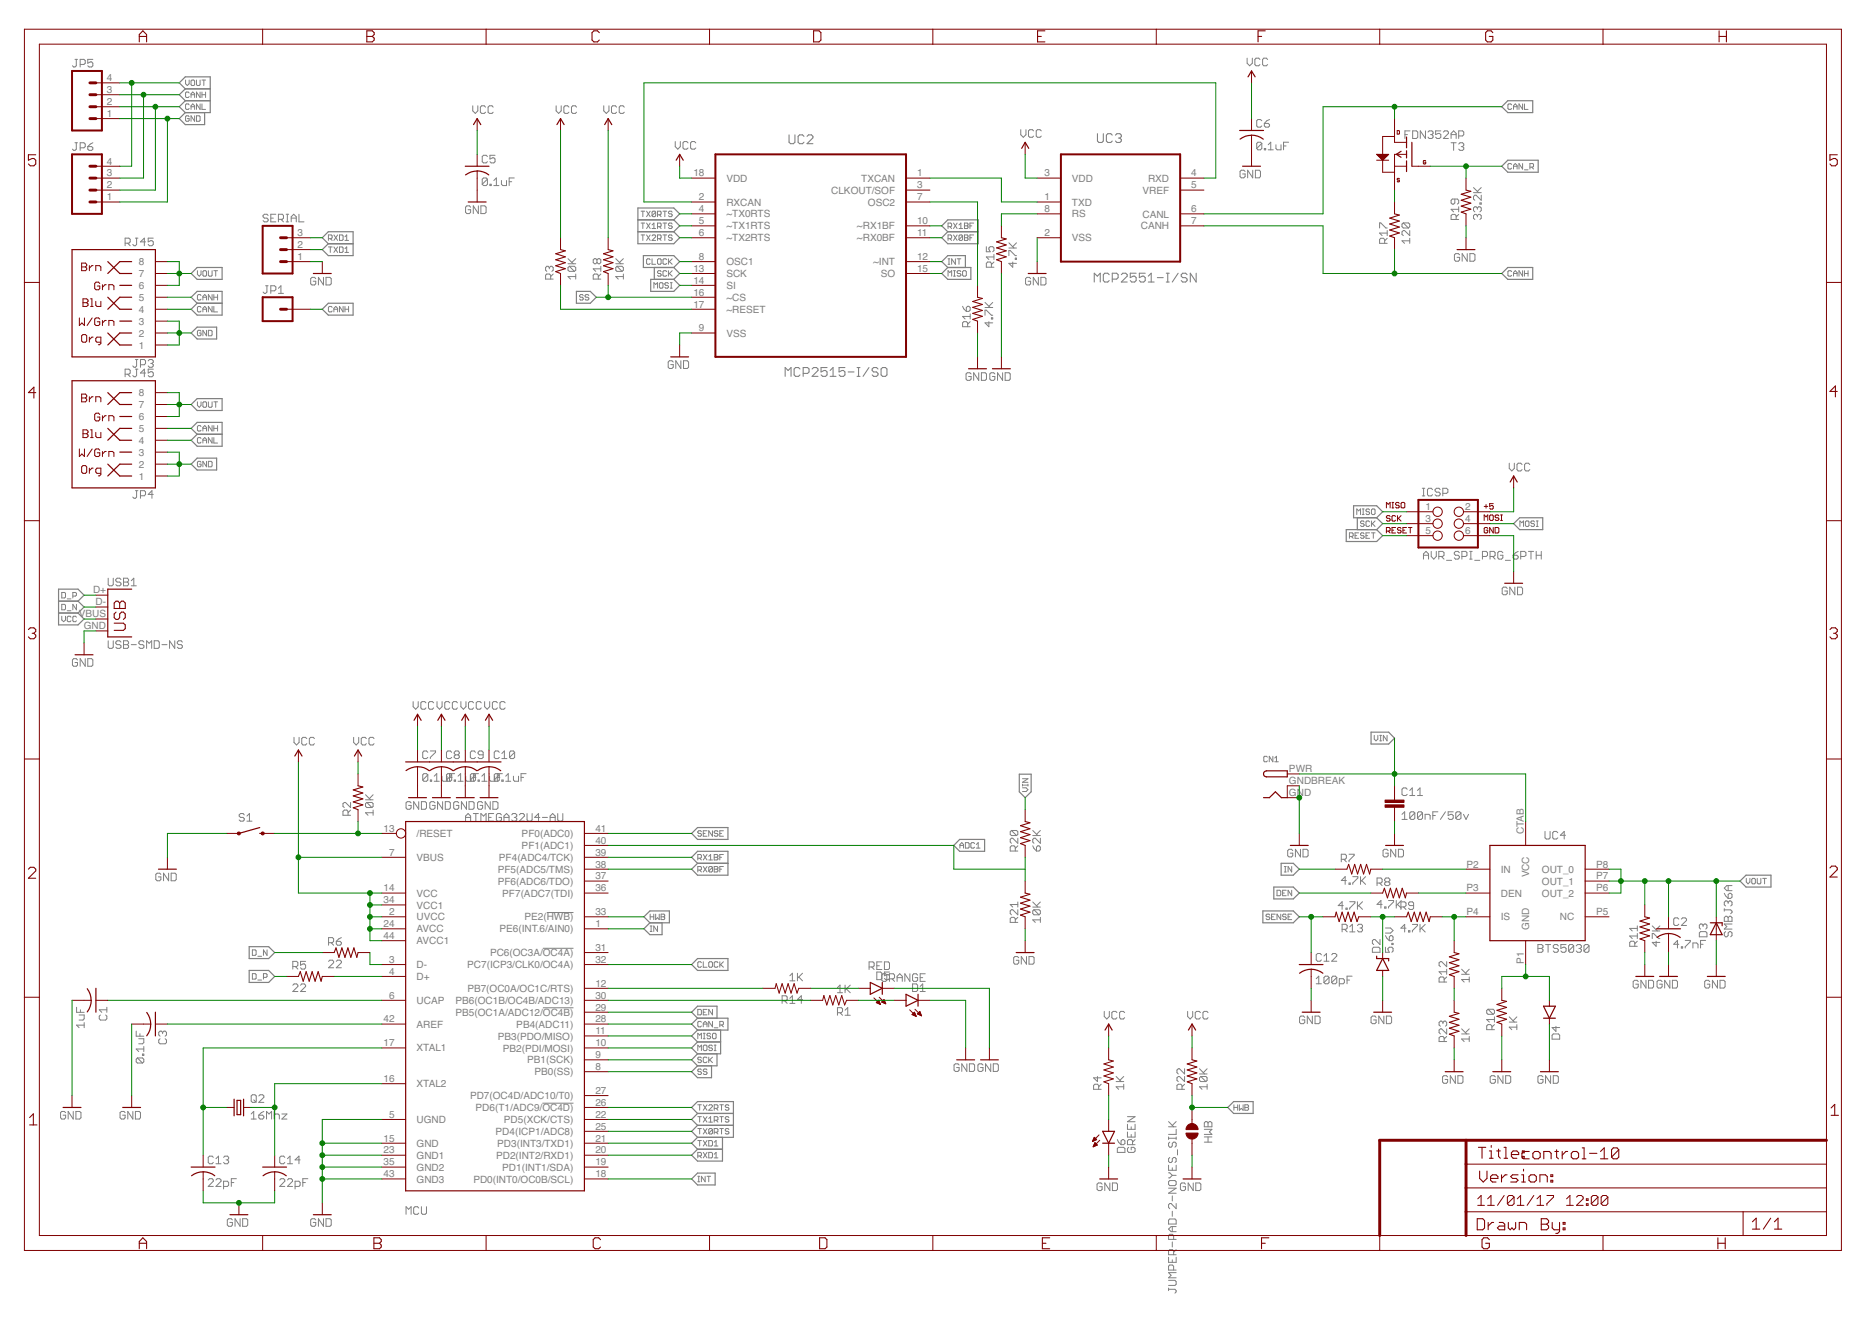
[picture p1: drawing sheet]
<svg xmlns="http://www.w3.org/2000/svg" width="297mm" height="210mm" viewBox="0 0 297 210" stroke-linecap="round" stroke-linejoin="round" font-family="sans-serif">
<defs><g id="words">
<g font-size="1.6" fill="#808080">
<text x="17" y="16.7">2</text>
<text x="17" y="14.8">3</text>
<text x="17" y="12.9">4</text>
<text x="17" y="18.5">1</text>
<text x="17" y="29.9">2</text>
<text x="17" y="28">3</text>
<text x="17" y="26.1">4</text>
<text x="110" y="28">18</text>
<text x="115.3" y="28.8">VDD</text>
<text x="136.7" y="28.8">TXCAN</text>
<text x="145.5" y="28">1</text>
<text x="145.5" y="29.9">3</text>
<text x="165.7" y="28">3</text>
<text x="170.1" y="28.8">VDD</text>
<text x="182.2" y="28.8">RXD</text>
<text x="189" y="28">4</text>
<text x="189" y="29.9">5</text>
<text x="17" y="31.8">1</text>
<text x="110.9" y="31.8">2</text>
<text x="110.9" y="33.7">4</text>
<text x="110.9" y="35.6">5</text>
<text x="115.3" y="32.6">RXCAN</text>
<text x="115.3" y="34.5">~TX0RTS</text>
<text x="131.9" y="30.7">CLKOUT/SOF</text>
<text x="137.7" y="32.6">OSC2</text>
<text x="145.5" y="31.8">7</text>
<text x="145.5" y="35.6">10</text>
<text x="165.7" y="31.8">1</text>
<text x="165.7" y="33.7">8</text>
<text x="170.1" y="32.6">TXD</text>
<text x="170.1" y="34.5">RS</text>
<text x="181.3" y="30.7">VREF</text>
<text x="181.3" y="34.5">CANL</text>
<text x="189" y="33.7">6</text>
<text x="189" y="35.6">7</text>
<text x="47.2" y="41.2">1</text>
<text x="47.2" y="39.3">2</text>
<text x="47.2" y="37.5">3</text>
<text x="110.9" y="37.5">6</text>
<text x="110.9" y="41.2">8</text>
<text x="115.3" y="36.4">~TX1RTS</text>
<text x="115.3" y="38.3">~TX2RTS</text>
<text x="136" y="36.4">~RX1BF</text>
<text x="136" y="38.3">~RX0BF</text>
<text x="145.5" y="37.5">11</text>
<text x="145.5" y="41.2">12</text>
<text x="165.7" y="37.5">2</text>
<text x="170.1" y="38.3">VSS</text>
<text x="181" y="36.4">CANH</text>
<text x="22" y="42.1">8</text>
<text x="22" y="44">7</text>
<text x="22" y="45.9">6</text>
<text x="22" y="47.7">5</text>
<text x="110" y="43.1">13</text>
<text x="110" y="45">14</text>
<text x="110" y="46.9">16</text>
<text x="115.3" y="42.1">OSC1</text>
<text x="115.3" y="44">SCK</text>
<text x="115.3" y="45.8">SI</text>
<text x="115.3" y="47.7">~CS</text>
<text x="138.5" y="42.1">~INT</text>
<text x="139.7" y="44">SO</text>
<text x="145.5" y="43.1">15</text>
<text x="22" y="53.4">2</text>
<text x="22" y="51.5">3</text>
<text x="22" y="49.6">4</text>
<text x="110" y="48.8">17</text>
<text x="110.9" y="52.6">9</text>
<text x="115.3" y="49.6">~RESET</text>
<text x="115.3" y="53.4">VSS</text>
<text x="22" y="55.3">1</text>
<text x="22" y="62.9">8</text>
<text x="22" y="64.8">7</text>
<text x="22" y="70.4">4</text>
<text x="22" y="66.6">6</text>
<text x="22" y="68.5">5</text>
<text x="22" y="76.1">1</text>
<text x="22" y="74.2">2</text>
<text x="22" y="72.3">3</text>
<text x="226.2" y="80.9">1</text>
<text x="226.2" y="82.8">3</text>
<text x="232.5" y="80.9">2</text>
<text x="232.5" y="82.8">4</text>
<text x="226.2" y="84.7">5</text>
<text x="232.5" y="84.7">6</text>
<text x="14.8" y="94.2">D+</text>
<text x="12.5" y="97.9">VBUS</text>
<text x="13.3" y="99.8">GND</text>
<text x="15.2" y="96.1">D-</text>
<text x="204.5" y="122.5">PWR</text>
<text x="204.5" y="124.4">GNDBREAK</text>
<text x="60.9" y="132">13</text>
<text x="94.5" y="132">41</text>
<text x="204.5" y="126.3">GND</text>
<text x="61.7" y="135.7">7</text>
<text x="66.1" y="132.8">/RESET</text>
<text x="66.1" y="136.6">VBUS</text>
<text x="79.2" y="136.6">PF4(ADC4/TCK)</text>
<text x="82.8" y="132.8">PF0(ADC0)</text>
<text x="82.8" y="134.7">PF1(ADC1)</text>
<text x="94.5" y="133.9">40</text>
<text x="94.5" y="135.7">39</text>
<text x="94.5" y="137.6">38</text>
<text x="232.7" y="137.6">P2</text>
<text x="241.8" y="132.4" transform="rotate(-90 241.8 132.4)">CTAB</text>
<text x="253.3" y="137.6">P8</text>
<text x="60.9" y="141.4">14</text>
<text x="60.9" y="143.3">34</text>
<text x="66.1" y="142.3">VCC</text>
<text x="79" y="138.5">PF5(ADC5/TMS)</text>
<text x="79" y="140.4">PF6(ADC6/TDO)</text>
<text x="79.7" y="142.3">PF7(ADC7(TDI)</text>
<text x="94.5" y="139.5">37</text>
<text x="94.5" y="141.4">36</text>
<text x="232.7" y="141.4">P3</text>
<text x="238.1" y="138.5">IN</text>
<text x="238.1" y="142.3">DEN</text>
<text x="242.7" y="139.2" transform="rotate(-90 242.7 139.2)">VCC</text>
<text x="244.7" y="142.3">OUT_2</text>
<text x="244.7" y="140.4">OUT_1</text>
<text x="244.7" y="138.5">OUT_0</text>
<text x="253.3" y="141.4">P6</text>
<text x="253.3" y="139.5">P7</text>
<text x="60.9" y="147.1">24</text>
<text x="60.9" y="149">44</text>
<text x="61.7" y="145.2">2</text>
<text x="66.1" y="146">UVCC</text>
<text x="66.1" y="147.9">AVCC</text>
<text x="66.1" y="149.8">AVCC1</text>
<text x="66.1" y="144.1">VCC1</text>
<text x="79.3" y="147.9">PE6(INT.6/AIN0)</text>
<text x="83.2" y="146">PE2(HWB)</text>
<text x="94.5" y="145.2">33</text>
<text x="94.5" y="147.1">1</text>
<text x="232.7" y="145.2">P4</text>
<text x="238.1" y="146">IS</text>
<text x="242.6" y="147.5" transform="rotate(-90 242.6 147.5)">GND</text>
<text x="247.5" y="146">NC</text>
<text x="253.3" y="145.2">P5</text>
<text x="61.7" y="152.8">3</text>
<text x="61.7" y="154.7">4</text>
<text x="66.1" y="153.6">D-</text>
<text x="66.1" y="155.5">D+</text>
<text x="74.1" y="153.6">PC7(ICP3/CLK0/OC4A)</text>
<text x="77.8" y="151.7">PC6(OC3A/OC4A)</text>
<text x="94.5" y="152.8">32</text>
<text x="94.5" y="150.9">31</text>
<text x="241.8" y="152.9" transform="rotate(-90 241.8 152.9)">P1</text>
<text x="61.7" y="158.4">6</text>
<text x="66.1" y="159.3">UCAP</text>
<text x="72.3" y="159.3">PB6(OC1B/OC4B/ADC13)</text>
<text x="72.3" y="161.2">PB5(OC1A/ADC12/OC4B)</text>
<text x="74.2" y="157.4">PB7(OC0A/OC1C/RTS)</text>
<text x="94.5" y="158.4">30</text>
<text x="94.5" y="160.3">29</text>
<text x="94.5" y="156.5">12</text>
<text x="60.9" y="166">17</text>
<text x="60.9" y="162.2">42</text>
<text x="66.1" y="166.8">XTAL1</text>
<text x="66.1" y="163">AREF</text>
<text x="79" y="164.9">PB3(PDO/MISO)</text>
<text x="79.8" y="166.8">PB2(PDI/MOSI)</text>
<text x="81.9" y="163.1">PB4(ADC11)</text>
<text x="94.5" y="164.1">11</text>
<text x="94.5" y="166">10</text>
<text x="94.5" y="167.9">9</text>
<text x="94.5" y="162.2">28</text>
<text x="60.9" y="171.7">16</text>
<text x="66.1" y="172.5">XTAL2</text>
<text x="83.7" y="168.7">PB1(SCK)</text>
<text x="84.8" y="170.6">PB0(SS)</text>
<text x="94.5" y="169.8">8</text>
<text x="94.5" y="173.6">27</text>
<text x="61.7" y="177.3">5</text>
<text x="66.1" y="178.2">UGND</text>
<text x="74.6" y="174.4">PD7(OC4D/ADC10/T0)</text>
<text x="75.5" y="176.3">PD6(T1/ADC9/OC4D)</text>
<text x="80" y="178.2">PD5(XCK/CTS)</text>
<text x="94.5" y="175.4">26</text>
<text x="94.5" y="177.3">22</text>
<text x="94.5" y="179.2">25</text>
<text x="60.9" y="181.1">15</text>
<text x="60.9" y="183">23</text>
<text x="60.9" y="184.9">35</text>
<text x="66.1" y="181.9">GND</text>
<text x="66.1" y="183.8">GND1</text>
<text x="66.1" y="185.7">GND2</text>
<text x="78.6" y="180.1">PD4(ICP1/ADC8)</text>
<text x="78.7" y="183.8">PD2(INT2/RXD1)</text>
<text x="78.9" y="182">PD3(INT3/TXD1)</text>
<text x="79.7" y="185.7">PD1(INT1/SDA)</text>
<text x="94.5" y="181.1">21</text>
<text x="94.5" y="183">20</text>
<text x="94.5" y="184.9">19</text>
<text x="60.9" y="186.8">43</text>
<text x="66.1" y="187.6">GND3</text>
<text x="75.1" y="187.6">PD0(INT0/OC0B/SCL)</text>
<text x="94.5" y="186.8">18</text>
</g>
</g></defs>
<g fill="none" stroke="#808080" stroke-width=".16">
<path d="M11.9 9.4h.4M12.1 9.4v1l-.2 .2h-.2l-.2-.2M12.7 10.2h.6l.2-.2v-.4l-.2-.2h-.6v1.2M14.7 9.4h-.8v.6l.4-.2h.2l.2 .2v.4l-.2 .2h-.4l-.2-.2M29.4 12.7v.6l.3 .3 .3-.3v-.6M30 18.5l-.1-.1h-.3l-.2 .1v.6l.2 .1h.3l.1-.1v-.3h-.3M30 14.8l-.1-.2h-.3l-.2 .2v.5l.2 .2h.3l.1-.2M30 16.6l-.1-.1h-.3l-.2 .1v.6l.2 .2h.3l.1-.2M30.3 12.8l.2-.1h.2l.2 .1v.6l-.2 .2-.4-.2zM30.3 15.5v-.6l.3-.3 .3 .3v.6M30.3 17.4v-.6l.3-.3 .3 .3v.6M30.3 16.9h.6"/>
<path d="M30.3 15h.6M30.9 18.4v.8l-.6-.8v.8M31.2 18.4h.4l.1 .1v.6l-.1 .1h-.4zM31.2 12.7v.7l.1 .2 .4-.2v-.7M31.7 14.6v.9l-.5-.9v.9M31.7 16.5v.9l-.5-.9v.9M32 12.7h.6M32 16.5v.9h.6M32 14.6v.9M32 15h.6M32.3 12.7v.9M32.6 14.6v.9"/>
<path d="M75 16.8v.8l.4 .4 .4-.4v-.8M77 17l-.2-.2h-.4l-.2 .2v.8l.2 .2h.4l.2-.2M78.3 17l-.2-.2h-.4l-.3 .2v.8l.3 .2h.4l.2-.2M88.2 16.8v.8l.4 .4 .4-.4v-.8M90.3 17l-.2-.2h-.4l-.2 .2v.8l.2 .2h.4l.2-.2M91.5 17l-.2-.2h-.4l-.2 .2v.8l.2 .2h.4l.2-.2M95.8 16.8v.8l.4 .4 .4-.4v-.8M97.8 17l-.2-.2h-.4l-.2 .2v.8l.2 .2h.4l.2-.2M99.1 17l-.3-.2h-.4l-.1 .2v.8l.1 .2h.4l.3-.2M197.9 9.2v.8l.4 .4 .4-.4v-.8M199.9 9.4l-.2-.2h-.4l-.2 .2v.8l.2 .2h.4l.2-.2M200.2 19.2l-.2-.2h-.4l-.2 .2v.8l.2 .2h.4l.2-.2"/>
<path d="M200.6 19.6h.6l.2 .2v.2l-.2 .2h-.4l-.2-.2zM201.1 9.4l-.2-.2h-.4l-.2 .2v.8l.2 .2h.4l.2-.2M201.4 19l-.4 .2-.4 .4M239.9 16.6l-.2-.1h-.3l-.1 .1v.6l.1 .2h.3l.2-.2M240.2 17.4v-.6l.2-.3 .3 .3v.6M240.2 16.9h.5M241.6 16.5v.9l-.6-.9v.9M241.9 16.5v.9h.6M11.9 22.6h.4M12.1 22.6v1.1l-.2 .2h-.2l-.2-.2M12.7 23.5h.6l.2-.2v-.4l-.2-.3h-.6v1.3M13.9 23.3h.6l.2 .2v.2l-.2 .2h-.4l-.2-.2z"/>
<path d="M14.7 22.6l-.8 .7M19.9 38.6h.5l.3-.2v-.4l-.3-.2h-.5v1.2M20.3 38.6l.4 .4M21.5 37.8h.4M21.7 37.8v1l-.2 .2h-.2l-.2-.2M23.1 38.4h-.8l.6-.6v1.2M24.3 37.8h-.8v.6l.4-.2h.2l.2 .2v.4l-.2 .2h-.4l-.2-.2M42.5 34.2l-.1-.2h-.4l-.3 .2v.2l.3 .2h.4l.1 .2v.2l-.1 .2h-.4l-.3-.2M43 34.6h.4M43.8 34h-.8v1.2h.8M44.2 34.8h.6l.2-.2v-.4l-.2-.2h-.6v1.2M44.6 34.8l.4 .4"/>
<path d="M45.4 34h.4M45.4 35.2h.4M45.6 34v1.2M46.2 34.6h.8M46.2 35.2v-.8l.4-.4 .4 .4v.8M47.4 34v1.2h.8M52.1 37.9h.5l.1-.2v-.3l-.1-.1h-.5v.8M52.1 39.2h.6M52.4 37.9l.3 .2M52.4 39.2v.8M53 37.3l.6 .8M53 39.2l.6 .8"/>
<path d="M53.6 37.3l-.6 .8M53.6 39.2l-.6 .8M53.9 37.3h.4l.1 .1v.6l-.1 .1h-.4zM53.9 39.2h.4l.1 .1v.6l-.1 .1h-.4zM54.7 38.1h.6M54.7 37.6l.3-.3v.8M54.7 39.5l.3-.3v.8M74.7 32.9l-.2-.2h-.4l-.2 .2v.8l.2 .2h.4l.2-.2v-.4h-.4M75.9 32.7v1.2l-.8-1.2v1.2M76.3 32.7h.6l.2 .2v.8l-.2 .2h-.6zM77.3 24.8l-.2-.2h-.4l-.2 .2v.9l.2 .1h.4l.2-.1M77.3 28.4l-.2-.2h-.4l-.2 .2v.8"/>
<path d="M77.3 28.4v.8l-.2 .2h-.4l-.2-.2M77.3 28.4l-.8 .8M77.7 29.2h.2v.2h-.2zM78.4 29.4h.8M78.4 28.6l.4-.4v1.2M78.5 24.6h-.8v.6l.4-.2h.3l.1 .2v.5l-.1 .1h-.5l-.2-.1M79.6 28.6v.6l.2 .2h.6v-.8M80.8 28.8h.4M81.6 28.2h-.8v1.2M101.7 35.4h.6M101.7 37.3h.6M101.7 33.5h.6"/>
<path d="M102 33.5v.9M102 35.4v.9M102 37.3v.8M102.6 37.3l.6 .8M102.6 35.4l.6 .9M102.6 33.5l.6 .9M103.2 37.3l-.6 .8M103.2 35.4l-.6 .9M103.2 33.5l-.6 .9M103.5 35.7l.3-.3v.9M103.5 36.3h.5M103.5 37.4l.1-.1h.3l.1 .1v.2l-.5 .5h.5"/>
<path d="M104 33.7l-.1-.2h-.3l-.1 .2v.5M104 33.7v.5l-.1 .2h-.3l-.1-.2M104 33.7l-.5 .5M104.3 36h.5l.1-.2v-.3l-.1-.1h-.5v.9M104.3 34.1h.5l.1-.2-.1-.4h-.5v.9M104.3 37.9h.5l.1-.2v-.3l-.1-.1h-.5v.8M104.6 37.9l.3 .2M104.6 36l.3 .3M104.6 34.1l.3 .3M105.2 35.4h.6M105.2 37.3h.6M105.2 33.5h.6"/>
<path d="M105.5 33.5v.9M105.5 35.4v.9M105.5 37.3v.8M106.7 35.5l-.2-.1h-.3l-.1 .1 .1 .3h.3l.2 .2-.2 .3h-.3l-.1-.2M106.7 37.4l-.2-.1h-.3l-.1 .1 .1 .3h.3l.2 .2-.2 .2h-.3l-.1-.1M106.7 33.7l-.2-.2h-.3l-.1 .2 .1 .2h.3l.2 .2-.2 .3h-.3l-.1-.2M107.1 22.5v.8l.4 .4 .4-.4v-.8M109.2 22.7l-.2-.2h-.4l-.2 .2v.8l.2 .2h.4l.2-.2M110.4 22.7l-.2-.2h-.4l-.2 .2v.8l.2 .2h.4l.2-.2M150.4 36h.5l.1-.2v-.3l-.1-.1h-.5v.9M150.4 37.9h.5l.1-.2v-.3l-.1-.1h-.5v.8M150.7 36l.3 .3"/>
<path d="M150.7 37.9l.3 .2M151.3 35.4l.6 .9M151.3 37.3l.6 .8M151.9 35.4l-.6 .9M151.9 37.3l-.6 .8M152.2 35.7l.3-.3v.9M152.2 36.3h.5M152.7 37.4l-.1-.1h-.3l-.1 .1v.6M152.7 37.4v.6l-.1 .1-.4-.1M152.7 37.4l-.5 .6M153 35.4h.5l.1 .1-.1 .3 .1 .3-.1 .2h-.5zM153 37.3h.5l.1 .1-.1 .3 .1 .3-.1 .1h-.5z"/>
<path d="M153 35.8h.5M153 37.7h.5M153.9 35.8h.3M153.9 37.7h.3M154.5 35.4h-.6v.9M154.5 37.3h-.6v.8M156.5 39.1v.8h.6l-.2-.4v-.2l.2-.2h.4l.2 .2v.5l-.2 .1M160.1 39.3h1.2M160.1 38.5l.8 .8M161.3 38.5l-.6 .6M162 20.6v.8l.4 .4 .4-.4v-.8M164 20.8l-.2-.2h-.4l-.2 .2v.8l.2 .2h.4l.2-.2"/>
<path d="M165.2 20.8l-.2-.2h-.4l-.2 .2v.8l.2 .2h.4l.2-.2M197.6 27.2l-.2-.2h-.4l-.2 .2v.8l.2 .2h.4l.2-.2v-.4h-.4M198.8 27v1.2l-.8-1.2v1.2M199.2 27h.6l.2 .2v.8l-.2 .2h-.6zM200.2 22.8l-.2-.2h-.4l-.2 .2v.8M200.2 22.8v.8l-.2 .2h-.4l-.2-.2M200.2 22.8l-.8 .8M200.6 23.6h.2v.2h-.2zM201.2 23.8h.8M201.2 23l.4-.4v1.2M202.5 23v.6l.1 .2h.7v-.8M203.7 23.2h.4"/>
<path d="M204.5 22.6h-.8v1.2M218.9 36.2v-.8h.2l.8 .8h.2M219.7 38.6v-.6l-.2-.2h-.4l-.2 .2v.6h1.2M220.1 37.8l-.4 .4M220.1 37h-1.2l.4 .4M220.1 36.6v.8M222.7 35.4h.8l.2 .2v.4l-.2 .2M222.7 35.4l-.2 .2v.4l.2 .2h.8M222.7 35.4l.8 .8M222.9 21.4h.4M223.7 36.6v.8l-.8-.8h-.2l-.2 .2v.4l.2 .2M223.7 37.8v.8"/>
<path d="M223.7 38.2h-1.2l.4 .4M223.7 20.8h-.8v1.2M224.2 20.8h.5l.3 .2v.8l-.3 .2h-.5zM226.2 20.8v1.2l-.8-1.2v1.2M226.6 21l.2-.2h.4l.2 .2v.2l-.2 .2M227 21.4h.2M227.2 21.4l.2 .2v.2l-.2 .2h-.4l-.2-.2M228.6 20.8h-.8v.6l.4-.2h.2l.2 .2v.4l-.2 .2h-.4l-.2-.2M229 21l.2-.2h.4l.2 .2v.2l-.8 .8h.8M230.3 21.4h.8M230.3 22v-.8l.4-.4 .4 .4v.8M230.3 22.6h.8"/>
<path d="M230.7 22.6v1.3M230.8 31.6v.6l-.1 .2h-.3l-.1-.2v-.4l.1-.2h.8l.3 .2v.4l-.3 .2M231.1 34.8v-.6l-.3-.2h-.4l-.1 .2v.6h1.2M231.5 21.6h.6l.2-.2v-.4l-.2-.2h-.6v1.2M231.5 32.8v.8M231.5 22.9l.2-.3h.4l.2 .3v.2l-.2 .2M231.5 34l-.4 .4M231.5 33.2h-1.2l.4 .4M231.9 23.3h.2M232.1 23.3l.2 .2v.2l-.2 .2h-.4l-.2-.2M233.8 30.6h1.2M233.8 29.8l.8 .8"/>
<path d="M234.4 34.2l-.2-.2h-.2l-.2 .2v.4l.2 .2M234.4 33l-.2-.2h-.2l-.2 .2v.4l.2 .2M234.4 34.2l.2-.2h.2l.2 .2v.4l-.2 .2M234.4 33v.2M234.4 34.2v.2M234.4 33l.2-.2h.2l.2 .2v.4l-.2 .2M234.8 32.2h.2v.2h-.2zM235 31v.8l-.8-.8h-.2l-.2 .2v.4l.2 .2M235 29.8l-.6 .6M239.9 26.1l-.2-.1h-.3l-.1 .1v.6l.1 .1h.3l.2-.1M240.2 26.8v-.6l.2-.2 .3 .2v.6M240.2 26.4h.5"/>
<path d="M241.6 26v.8l-.6-.8v.8M241.9 26.9h.6M242.8 26.5h.4l.1-.1v-.3l-.1-.1h-.4v.8M243.1 26.5l.2 .3M19.9 59.4h.5l.3-.2v-.4l-.3-.2h-.5v1.2M20.3 59.4l.4 .4M21.5 57h.4M21.5 58.6h.4M21.7 57v1.1l-.2 .2h-.2l-.2-.2M21.7 58.6v1l-.2 .2h-.2l-.2-.2M22.3 57.9h.6l.2-.2v-.4l-.2-.3h-.6v1.3M23.1 59.2h-.8l.6-.6v1.2"/>
<path d="M23.5 57.3l.2-.3h.4l.2 .3v.2l-.2 .2M23.9 57.7h.2M24.1 57.7l.2 .2v.2l-.2 .2h-.4l-.2-.2M24.3 58.6h-.8v.6l.4-.2h.2l.2 .2v.4l-.2 .2h-.4l-.2-.2M31.3 42.9v.6l.3 .3 .3-.3v-.6M31.9 46.9l-.2-.2h-.2l-.2 .2v.6l.2 .1h.2l.2-.1M31.9 48.8l-.2-.2h-.2l-.2 .2v.5l.2 .2h.2l.2-.2M31.9 52.6l-.2-.2h-.2l-.2 .2v.5l.2 .2h.2l.2-.2v-.3h-.3M32.2 47.6v-.6l.3-.3 .3 .3v.6M32.2 49.5v-.6l.3-.3 .3 .3v.6M32.2 47.2h.6M32.2 49.1h.6"/>
<path d="M32.3 42.9h.3l.2 .2v.6l-.2 .1h-.3l-.1-.1v-.6zM32.8 52.4v.9l-.6-.9v.9M33.1 42.9v.8l.1 .1h.3l.2-.1v-.8M33.1 52.4h.4l.2 .2v.5l-.2 .2h-.4zM33.7 46.7v.9l-.6-.9v.9M33.7 48.6v.9l-.6-.9v.9M33.9 42.9h.6M33.9 47.2h.6M33.9 48.6v.9h.6M33.9 46.7v.9M34.2 42.9v.9M34.5 46.7v.9"/>
<path d="M42.1 45.3h.4M42.4 45.3v1l-.3 .2h-.1l-.3-.2M43 46.1h.6l.2-.2v-.4l-.2-.2h-.6v1.2M44.2 46.5h.8M44.2 45.7l.4-.4v1.2M50.1 44.2l-.2-.2h-.4l-.2 .2v.8l.2 .2h.4l.2-.2v-.4h-.4M51.3 44v1.2l-.8-1.2v1.2M51.7 44h.6l.3 .2v.8l-.3 .2h-.6zM52.7 48.8l-.1-.2h-.3l-.2 .2v.5l.2 .2h.3l.1-.2M53 49.1h.6M53 49.5v-.6l.3-.3 .3 .3v.6M54.4 48.6v.9l-.5-.9v.9"/>
<path d="M54.7 49.1h.6M54.7 48.6v.9M54.7 40h.6M55.3 48.6v.9M87.2 42.5l-.2-.3h-.2l-.2 .3v.4l.2 .2M87.2 42.5l.2-.3h.2l.2 .3v.4l-.2 .2M87.2 42.5v.2M87.4 44.3v-.6l-.2-.2h-.4l-.2 .2v.6h1.2M87.8 43.5l-.4 .4M90.1 41.8h1.3M90.1 41l.9 .8M90.3 42.2h.8l.3 .3v.4l-.3 .2"/>
<path d="M90.3 42.2l-.2 .3v.4l.2 .2h.8M90.3 42.2l.8 .9M91.4 43.9h-1.3l.4 .4M91.4 43.5v.8M91.4 41l-.7 .6M92.5 46.9l-.1-.2h-.3l-.1 .2 .1 .3h.3l.1 .1-.1 .3h-.3l-.1-.1M93.4 46.9l-.1-.2h-.3l-.2 .3 .2 .2h.3l.1 .3-.1 .1h-.3l-.2-.1M94.7 41.2l-.2-.2h-.2l-.2 .2v.4l.2 .2h.2l.2-.2M94.7 41.2l.2-.2h.2l.2 .2v.4l-.2 .2h-.2l-.2-.2M94.7 41.2v.4M94.9 44.3v-.6l-.2-.2h-.4l-.2 .2v.6h1.2M95.3 43.5l-.4 .4"/>
<path d="M95.3 42.7h-1.2l.4 .4M95.3 42.2v.9M97.7 41.8h1.2M97.7 41l.8 .8M97.9 42.2l-.2 .3v.4l.2 .2h.8M97.9 42.2h.8l.2 .3v.4l-.2 .2M97.9 42.2l.8 .9M98.9 43.9h-1.2l.4 .4M98.9 43.5v.8M98.9 41l-.6 .6M103.2 41.2l-.2-.1h-.3l-.1 .1v.6l.1 .1h.3l.2-.1M103.5 41.1v.8h.5"/>
<path d="M103.8 45.7v-.8l.2 .2 .3-.2v.8M104.5 41.1h.3l.1 .1v.6l-.1 .1h-.3l-.2-.1v-.6zM104.6 45l.2-.1 .4 .1v.6l-.1 .1h-.3l-.2-.1zM104.9 43.1l-.1-.2h-.3l-.2 .2 .2 .3h.3l.1 .1-.1 .3h-.3l-.2-.1M105.8 41.2l-.2-.1h-.3l-.1 .1v.6l.1 .1h.3l.2-.1M105.8 43.1l-.2-.2h-.3l-.1 .2v.6l.1 .1h.3l.2-.1M106.1 45l-.2-.1-.4 .1 .1 .3h.3l.2 .1-.2 .3h-.3l-.1-.1M106.1 41.1v.8M106.1 42.9v.9M106.2 43.4l.5 .4M106.2 41.5l.5 .4M106.4 44.9h.3"/>
<path d="M106.4 45.7h.3M106.5 44.9v.8M106.7 42.9l-.6 .6M106.7 41.1l-.6 .5M106.8 57.4l-.2-.2h-.4l-.2 .2v.9l.2 .2h.4l.2-.2v-.5h-.4M108 57.2v1.3l-.8-1.3v1.3M108.5 57.2h.6l.2 .2v.9l-.2 .2h-.6zM150.4 43.8v-.9l.3 .3 .3-.3v.9M150.4 41.1h.3M150.4 41.9h.3M150.6 41.1v.8M151.3 42.9h.3"/>
<path d="M151.3 43.8h.3M151.4 42.9v.9M151.6 41.1v.8l-.6-.8v.8M151.9 41.1h.6M152.2 41.1v.8M152.5 43.1l-.2-.2h-.3l-.1 .3 .1 .2h.3l.2 .3-.2 .1h-.3l-.1-.1M152.7 43.1l.2-.2h.3l.1 .2v.6l-.1 .1h-.3l-.2-.1zM152.7 48.6l.2 .4 .4 .4M153.3 48.8l.2-.2h.2l.2 .2v.4l-.2 .2h-.4zM153.5 51.8v-.6l-.2-.2h-.4l-.2 .2v.6h1.2M153.9 51l-.4 .4M153.9 50.2h-1.2l.4 .4"/>
<path d="M153.9 49.8v.8M154.1 59.3l-.2-.2h-.4l-.2 .2v.8l.2 .2h.4l.2-.2v-.4h-.4M155.3 59.1v1.2l-.8-1.2v1.2M155.7 59.1h.6l.2 .2v.8l-.2 .2h-.6zM156.3 50v-.8h.2l.8 .8h.2M156.3 48.8h1.2M156.3 48l.8 .8M156.9 51v.8l-.6-.6h1.2M157.3 50.4h.2v.2h-.2zM157.3 42.4v-.6l-.2-.2h-.4l-.2 .2v.6h1.2M157.5 48l-.6 .6M157.7 41.6l-.4 .4"/>
<path d="M157.7 40.8h-1.2l.4 .4M157.7 40.4v.8M157.9 59.3l-.2-.2h-.4l-.2 .2v.8l.2 .2h.4l.2-.2v-.4h-.4M159.1 59.1v1.2l-.8-1.2v1.2M159.5 59.1h.6l.2 .2v.8l-.2 .2h-.6zM160.1 40.6v-.8h.2l.8 .8h.2M160.7 41.6v.8l-.6-.6h1.2M161.1 41h.2v.2h-.2zM163.5 44.2l-.2-.2h-.4l-.2 .2v.8l.2 .2h.4l.2-.2v-.4h-.4M164.8 44v1.2l-.8-1.2v1.2M165.2 44h.6l.2 .2v.8l-.2 .2h-.6zM231.6 40.4l-.2-.2h-.4l-.2 .2v.8l.2 .2h.4l.2-.2v-.4h-.4"/>
<path d="M232.8 40.2v1.2l-.8-1.2v1.2M233.2 40.2h.6l.2 .2v.8l-.2 .2h-.6zM239.9 43.1l-.2-.2h-.3l-.1 .2v.6l.1 .1h.3l.2-.1M240.2 43.8v-.6l.2-.3 .3 .3v.6M240.2 43.4h.5M241.6 42.9v.9l-.6-.9v.9M241.9 42.9v.9M241.9 43.4h.6M242.5 42.9v.9M21.5 77.9h.4M21.7 77.9v1l-.2 .2h-.2l-.2-.2M22.3 78.7h.6l.2-.3v-.4l-.2-.1h-.6v1.2"/>
<path d="M24.3 78.4h-.8l.6-.5v1.2M31.3 63.8v.5l.3 .3 .3-.3v-.5M31.9 67.7l-.2-.2h-.2l-.2 .2v.6l.2 .1 .4-.1M31.9 69.6l-.2-.2-.4 .2v.5l.2 .2h.2l.2-.2M31.9 73.3l-.2-.1h-.2l-.2 .1v.6l.2 .2h.2l.2-.2v-.3h-.3M32.2 63.9l.1-.1h.3l.2 .1v.6l-.2 .1h-.3l-.1-.1zM32.2 68.4v-.6l.3-.3 .3 .3v.6M32.2 70.3v-.6l.3-.3 .3 .3v.6M32.2 69.8h.6M32.2 68h.6M32.8 73.2v.9l-.6-.9v.9M33.1 63.8v.7l.1 .1h.3l.2-.1v-.7"/>
<path d="M33.1 73.2h.4l.2 .1v.6l-.2 .2h-.4zM33.7 67.5v.9l-.6-.9v.9M33.7 69.4v.9l-.6-.9v.9M33.9 63.8h.6M33.9 67.5v.9M33.9 69.4v.9h.6M33.9 68h.6M34.2 63.8v.8M34.5 67.5v.9M225.7 78.7h.4M225.7 77.5h.4M225.9 77.5v1.2"/>
<path d="M227.3 77.7l-.2-.2h-.4l-.2 .2v.8l.2 .2h.4l.2-.2M228.5 77.7l-.2-.2h-.4l-.2 .2v.2l.2 .2h.4l.2 .2v.2l-.2 .2h-.4l-.2-.2M228.9 78.3h.6l.2-.2v-.4l-.2-.2h-.6v1.2M239.5 73.5v.8l.4 .4 .4-.4v-.8M241.5 73.7l-.2-.2h-.4l-.2 .2v.8l.2 .2h.4l.2-.2M242.7 73.7l-.2-.2h-.4l-.2 .2v.8l.2 .2h.4l.2-.2M9.8 95.9h.4l.2 .1v.6l-.2 .2h-.4zM9.8 94h.4l.2 .1v.6l-.2 .2h-.4zM9.8 97.8v.6l.3 .2 .3-.2v-.6M10.7 96.9h.6M10.7 95h.6M11.3 97.9l-.2-.1h-.3l-.1 .1v.6l.1 .1h.3l.2-.1"/>
<path d="M11.6 94.6h.4l.1-.2v-.3l-.1-.1h-.4v.9M12.1 95.9v.9l-.5-.9v.9M12.1 97.9l-.1-.1h-.3l-.1 .1v.6l.1 .1h.3l.1-.1M17.2 91.7v1.1l.2 .1h.4l.2-.1v-1.1M19.2 91.9l-.2-.2h-.4l-.2 .2v.2l.2 .3h.4l.2 .1v.3l-.2 .1h-.4l-.2-.1M19.6 91.7h.6l.2 .2v.2l-.2 .3 .2 .1v.3l-.2 .1h-.6zM19.6 92.4h.6M20.8 92.9h.8M20.8 92.1l.4-.4v1.2M214.1 85.1h.5l.1-.1v-.3l-.1-.2h-.5v.9M214.4 85.1l.3 .3M215 85h.3"/>
<path d="M215.3 81.6v-.8l.3 .2 .3-.2v.8M215.6 84.5h-.6v.9h.6M216.2 81.6h.3M216.2 80.8h.3M216.3 80.8v.8M216.5 82.8l-.2-.1h-.3l-.1 .2 .1 .2h.3l.2 .3-.2 .1h-.3l-.1-.1M216.5 84.7l-.2-.2h-.3l-.1 .3 .1 .2h.3l.2 .3-.2 .1h-.3l-.1-.1M216.7 85h.3M217.3 82.8l-.1-.1h-.3l-.2 .1v.6l.2 .1h.3l.1-.1M217.3 80.9l-.1-.1h-.3l-.2 .1 .2 .3h.3l.1 .1-.1 .3h-.3l-.2-.1M217.3 84.5h-.6v.9h.6M217.6 82.7v.8"/>
<path d="M217.6 84.5h.6M217.8 80.8h.2l.2 .1v.6l-.2 .1h-.2l-.2-.1v-.6zM217.8 83.1l.4 .4M217.9 84.5v.9M218.2 82.7l-.6 .5M225.9 88.7v-.8l.4-.4 .4 .4v.8M225.9 88.1h.8M227.1 87.5v.8l.4 .4 .4-.4v-.8M228.3 88.3h.6l.2-.2v-.4l-.2-.2h-.6v1.2M228.7 88.3l.4 .4M229.5 88.9h.8M231.6 87.7l-.2-.2h-.5l-.1 .2v.2l.1 .2h.5l.2 .2v.2l-.2 .2h-.5l-.1-.2"/>
<path d="M232 88.3h.6l.2-.2v-.4l-.2-.2h-.6v1.2M233.2 87.5h.4M233.2 88.7h.4M233.4 87.5v1.2M234 88.9h.8M235.2 88.3h.6l.2-.2v-.4l-.2-.2h-.6v1.2M236.4 88.3h.6l.2-.2v-.4l-.2-.2h-.6v1.2M236.8 88.3l.4 .4M238.5 87.7l-.2-.2h-.5l-.1 .2v.8l.1 .2h.5l.2-.2v-.4h-.4M238.9 88.9h.8M239.2 93.4l-.2-.2h-.5l-.1 .2v.8l.1 .2h.5l.2-.2v-.4h-.4M240.1 88.1h.6l.2 .2v.2l-.2 .2h-.4l-.2-.2z"/>
<path d="M240.4 93.2v1.2l-.8-1.2v1.2M240.8 93.2h.6l.2 .2v.8l-.2 .2h-.6zM240.9 87.5l-.8 .6M241.2 83.5v-.8l.3 .2 .2-.2v.8M241.3 88.3h.6l.2-.2v-.4l-.2-.2h-.6v1.2M242.2 82.7h.3l.1 .1v.6l-.1 .1h-.3l-.2-.1v-.6zM242.5 87.5h.8M242.9 87.5v1.2M243.5 82.8l-.1-.1h-.3l-.2 .1 .2 .3h.3l.1 .1-.1 .3h-.3l-.2-.1M243.8 88.1h.8M243.8 87.5v1.2M243.8 82.7h.3"/>
<path d="M243.8 83.5h.3M243.9 82.7v.8M244.6 87.5v1.2M12.3 104.7l-.2-.2h-.4l-.2 .2v.8l.2 .2h.4l.2-.2v-.4h-.4M13.5 104.5v1.2l-.8-1.2v1.2M13.9 104.5h.6l.2 .2v.8l-.2 .2h-.6zM17.2 101.7v1l.2 .2h.4l.2-.2v-1M19.2 101.9l-.2-.2h-.4l-.2 .2v.2l.2 .2h.4l.2 .2v.2l-.2 .2h-.4l-.2-.2M19.6 101.7h.6l.2 .2v.2l-.2 .2 .2 .2v.2l-.2 .2h-.6zM19.6 102.3h.6M20.8 102.3h.8M22.8 101.9l-.2-.2h-.4l-.2 .2v.2l.2 .2h.4l.2 .2v.2l-.2 .2h-.4l-.2-.2"/>
<path d="M23.3 102.9v-1.2l.4 .4 .4-.4v1.2M24.5 101.7h.6l.2 .2v.8l-.2 .2h-.6zM25.7 102.3h.8M27.7 101.7v1.2l-.8-1.2v1.2M28.9 101.9l-.2-.2h-.4l-.2 .2v.2l.2 .2h.4l.2 .2v.2l-.2 .2h-.4l-.2-.2M46.7 117v.8l.4 .4 .4-.4v-.8M48.7 117.2l-.2-.2h-.4l-.2 .2v.8l.2 .2h.4l.2-.2M49.9 117.2l-.2-.2h-.4l-.2 .2v.8l.2 .2h.4l.2-.2M56.1 117v.8l.4 .4 .4-.4v-.8M58.1 117.2l-.2-.2h-.4l-.2 .2v.8l.2 .2h.4l.2-.2M59.4 117.2l-.2-.2h-.5l-.2 .2v.8l.2 .2h.5l.2-.2M65.6 111.3v.8l.4 .4 .4-.4v-.8"/>
<path d="M67.6 111.5l-.2-.2h-.4l-.2 .2v.8l.2 .2h.4l.2-.2M67.9 119.4l-.2-.3h-.4l-.2 .3v.8l.2 .2h.4l.2-.2M68.3 119.1h.8v.3l-.8 .8v.2M68.8 111.5l-.2-.2h-.4l-.2 .2v.8l.2 .2h.4l.2-.2M69.3 111.3v.8l.4 .4 .4-.4v-.8M71.4 111.5l-.2-.2h-.4l-.2 .2v.8l.2 .2h.4l.2-.2M71.7 119.4l-.2-.3h-.4l-.3 .3v.8l.3 .2h.4l.2-.2M72.3 119.8l-.2-.3v-.1l.2-.3h.4l.2 .3v.1l-.2 .3M72.3 119.8l-.2 .2v.2l.2 .2h.4l.2-.2v-.2l-.2-.2M72.3 119.8h.4M72.6 111.5l-.2-.2h-.4l-.2 .2v.8l.2 .2h.4l.2-.2M73.1 111.3v.8l.4 .4 .4-.4v-.8"/>
<path d="M75.1 111.5l-.1-.2h-.5l-.2 .2v.8l.2 .2h.5l.1-.2M75.4 119.4l-.2-.3h-.4l-.2 .3v.8l.2 .2h.4l.2-.2M76.4 111.5l-.2-.2h-.4l-.2 .2v.8l.2 .2h.4l.2-.2M76.7 119.8h-.6l-.2-.3v-.1l.2-.3h.4l.2 .3v.8l-.2 .2h-.4l-.2-.2M76.9 111.3v.8l.4 .4 .4-.4v-.8M78.9 111.5l-.2-.2h-.4l-.2 .2v.8l.2 .2h.4l.2-.2M79.2 119.4l-.2-.3h-.4l-.2 .3v.8l.2 .2h.4l.2-.2M79.6 119.5l.4-.4v1.3M80.2 111.5l-.3-.2h-.4l-.2 .2v.8l.2 .2h.4l.3-.2M81.7 119.4l-.3-.3h-.4l-.1 .3v.8M81.7 119.4v.8l-.3 .2h-.4l-.1-.2M81.7 119.4l-.8 .8"/>
<path d="M202 120v.9l-.6-.9v.9M218.1 116.7v.6l.2 .2 .3-.2v-.6M218.9 117.5h.3M218.9 116.7h.3M219.1 116.7v.8M220.1 116.7v.8l-.6-.8v.8M25.5 138.7l-.2-.2h-.4l-.2 .2v.8l.2 .2h.4l.2-.2v-.4h-.4M26.8 138.5v1.2l-.8-1.2v1.2M27.2 138.5h.6l.2 .2v.8l-.2 .2h-.6zM38.8 129.3l-.2-.2h-.4l-.2 .2v.2l.2 .2h.4l.2 .2v.2l-.2 .2h-.4l-.2-.2M39.2 130.3h.8M39.2 129.5l.4-.4v1.2"/>
<path d="M55.2 129.3v-.6l-.2-.2h-.4l-.2 .2v.6h1.2M55.6 127.3v.8l-.8-.8h-.2l-.2 .2v.4l.2 .2M55.6 128.5l-.4 .4M58 126.9h1.2M58 126.1l.8 .8M58.2 127.3h.8l.2 .2v.4l-.2 .2M58.2 127.3l-.2 .2v.4l.2 .2h.8M58.2 127.3l.8 .8M59.2 128.9h-1.2l.4 .4M59.2 128.5v.8M59.2 126.1l-.6 .6M65.2 127.4l-.2-.2h-.4l-.2 .2v.8l.2 .2h.4l.2-.2v-.4h-.4"/>
<path d="M66.4 127.2v1.2l-.8-1.2v1.2M66.9 127.2h.6l.2 .2v.8l-.2 .2h-.6zM67.9 122.9l-.2-.2h-.4l-.2 .2v.9M67.9 122.9v.9l-.2 .2h-.4l-.2-.2M67.9 122.9l-.8 .9M68.3 123.8h.2v.2h-.2zM68.9 124h.8M68.9 123.1l.4-.4v1.3M69 127.4l-.2-.2h-.4l-.2 .2v.8l.2 .2h.4l.2-.2v-.4h-.4M70.1 123.1v.7l.2 .2h.6v-.9M70.2 127.2v1.2l-.8-1.2v1.2M70.7 127.2h.5l.3 .2v.8l-.3 .2h-.5z"/>
<path d="M71.3 122.7v1.3M71.3 123.3h.4M71.5 122.7l.2 .2M71.7 122.9v.9l-.2 .2h-.4l-.3-.2M71.7 122.9l-.9 .9M72.1 123.8h.2v.2h-.2zM72.1 122.7h-1l-.3 .2v.9M72.7 124h.8M72.7 123.1l.4-.4v1.3M72.8 127.4l-.2-.2h-.4l-.2 .2v.8l.2 .2h.4l.2-.2v-.4h-.4M73.9 130.3v-.8l.4-.4 .4 .4v.8M73.9 129.7h.8"/>
<path d="M73.9 123.1v.7l.2 .2h.6v-.9M74 127.2v1.2l-.8-1.2v1.2M74.4 127.2h.6l.2 .2v.8l-.2 .2h-.6zM75.1 129.1h.8M75.1 123.3h.4M75.1 122.7v1.3M75.2 122.7l.2 .2M75.4 122.9v.9l-.2 .2h-.4l-.2-.2M75.4 122.9l-.8 .9M75.5 129.1v1.2M75.9 123.8h.2v.2h-.2zM75.9 122.7h-1.1l-.2 .2v.9"/>
<path d="M76.3 130.3v-1.2l.4 .4 .4-.4v1.2M76.5 124h.8M76.5 123.1l.4-.4v1.3M76.6 127.4l-.2-.2h-.4l-.2 .2v.8l.2 .2h.4l.2-.2v-.4h-.4M77.5 129.7h.4M77.7 123.1v.7l.2 .2h.6v-.9M77.8 127.2v1.2l-.8-1.2v1.2M78.2 127.2h.6l.2 .2v.8l-.2 .2h-.6zM78.3 129.1h-.8v1.2h.8M78.9 123.3h.4M78.9 122.7v1.3M79 122.7l.2 .2"/>
<path d="M79.2 122.9v.9l-.2 .2h-.4l-.2-.2M79.2 122.9l-.8 .9M79.6 129.3l-.2-.2h-.4l-.2 .2v.8l.2 .2h.4l.2-.2v-.4h-.4M79.6 123.8h.2v.2h-.2zM79.6 120.4h.8M79.7 122.7h-1.1l-.2 .2v.9M80 129.7h.8M80 130.3v-.8l.4-.4 .4 .4v.8M80.2 124h.8M80.2 123.1l.4-.4v1.3M81.2 129.3l.2-.2h.4l.2 .2v.2l-.2 .2M81.5 123.1v.7l.2 .2h.6v-.9"/>
<path d="M81.6 129.7h.2M81.8 129.7l.2 .2v.2l-.2 .2h-.4l-.2-.2M82.4 129.3l.2-.2h.4l.2 .2v.2l-.8 .8h.8M82.7 123.3h.4M83.5 122.7h-.8v1.3M83.6 129.1v1l.2 .2h.4l.2-.2v-1M85.7 129.7h-.9l.6-.6v1.2M86.1 129.7h.8M87.3 129.7h.8M87.3 130.3v-.8l.4-.4 .4 .4v.8M88.5 129.1v1l.2 .2h.4l.2-.2v-1M110.7 136.2h.5l.1-.2v-.3l-.1-.1h-.5v.8"/>
<path d="M110.7 138h.5l.1-.1v-.3l-.1-.1h-.5v.8M111 136.2l.3 .2M111 138l.3 .3M111.3 132l-.1-.2h-.3l-.2 .2 .2 .2h.3l.1 .2-.1 .3h-.3l-.2-.2M111.6 132.2h.3M111.6 135.6l.6 .8M111.6 137.5l.6 .8M112.2 131.8h-.6v.9h.6M112.2 135.6l-.6 .8M112.2 137.5l-.6 .8M112.5 135.9l.3-.3v.8M112.5 136.4h.6"/>
<path d="M113.1 131.8v.9l-.6-.9v.9M113.1 137.6l-.2-.1h-.3l-.1 .1v.6M113.1 137.6v.6l-.2 .1h-.3l-.1-.1M113.1 137.6l-.6 .6M113.3 135.6h.5l.1 .1-.1 .3 .1 .3-.1 .1h-.5zM113.3 137.5h.5l.1 .1-.1 .3 .1 .3-.1 .1h-.5zM113.3 136h.5M113.3 137.9h.5M113.9 132l-.1-.2h-.3l-.2 .2 .2 .2h.3l.1 .2-.1 .3h-.3l-.2-.2M114.2 132.2h.3M114.2 136h.3M114.2 137.9h.3"/>
<path d="M114.8 131.8h-.6v.9h.6M114.8 135.6h-.6v.8M114.8 137.5h-.6v.8M152.3 134.6v-.6l.3-.3 .3 .3v.6M152.3 134.1h.6M153.2 133.7h.4l.2 .1v.6l-.2 .2h-.4zM154.6 133.8l-.1-.1h-.3l-.1 .1v.6l.1 .2h.3l.1-.2M154.9 134.6h.6M154.9 134l.3-.3v.9M160.5 131.8l-.2 .2v.4l.2 .2h.8M160.5 131.8h.8l.2 .2v.4l-.2 .2M160.5 131.8l.8 .8"/>
<path d="M161.1 135v-.6l-.2-.2h-.4l-.2 .2v.6h1.2M161.5 133v.8l-.8-.8h-.2l-.2 .2v.4l.2 .2M161.5 134.2l-.4 .4M162.2 125h.6l.3 .3-.3 .3h-.6M162.2 124.6h.9M162.2 124.4v.3M162.2 123.5h.9l-.9 .6h.9M163.1 124.4v.3M163.9 134.2l.2 .4 .4 .4M163.9 132.6h1.2M163.9 131.8l.8 .8M164.5 134.4l.2-.2h.2l.2 .2v.4l-.2 .2h-.4z"/>
<path d="M165.1 133v.8l-.8-.8h-.2l-.2 .2v.4l.2 .2M165.1 131.8l-.6 .6M201.1 120.1l-.1-.1h-.3l-.2 .1v.6l.2 .2h.3l.1-.2M202.3 120.9h.5M202.3 120.3l.2-.3v.9M203.8 138.3h.3M203.8 137.5h.3M203.9 137.5v.8M205 137.5v.8l-.6-.8v.8M205.1 135l-.2-.3h-.4l-.2 .3v.8l.2 .2h.4l.2-.2v-.4h-.4M206.4 134.7v1.3l-.9-1.3v1.3M206.8 134.7h.6l.2 .3v.8l-.2 .2h-.6z"/>
<path d="M212.8 136.3h.6l.2-.2v-.4l-.2-.2h-.6v1.2M213.2 136.3l.4 .4M213.6 139.7h-.8l.6-.6v1.2M214.1 135.5h.8v.2l-.8 .8v.2M214.7 139.1h.8v.2l-.8 .8v.2M215.9 139.1v1.2M216.1 139.7l.6 .6M216.7 139.1l-.8 .8M219.9 139.9l-.2-.2v-.2l.2-.2h.4l.2 .2v.2l-.2 .2M219.9 139.9l-.2 .2v.2l.2 .2h.4l.2-.2v-.2l-.2-.2M219.9 139.9h.4M220.3 135l-.3-.3h-.4l-.1 .3v.8l.1 .2h.4l.3-.2v-.4h-.4"/>
<path d="M221.5 134.7v1.3l-.8-1.3v1.3M221.9 134.7h.6l.2 .3v.8l-.2 .2h-.6zM222.5 129.2l.4-.4v1.2M222.5 130h.8M223.3 125.2l-.2-.2h-.4l-.2 .2v.8l.2 .2h.4l.2-.2M223.7 125.4l.4-.4v1.2M223.7 126.2h.8M224.5 129l-.2-.2h-.4l-.2 .2v.8M224.5 129v.8l-.2 .2h-.4l-.2-.2M224.5 129l-.8 .8M224.9 125.4l.4-.4v1.2M224.9 126.2h.8"/>
<path d="M225.7 129l-.2-.2h-.4l-.2 .2v.8M225.7 129v.8l-.2 .2h-.4l-.2-.2M225.7 129l-.8 .8M226.1 130v-.8h.6l.2 .2v.6M227.4 129.4h.4M228.2 128.8h-.8v1.2M229.4 128.8l-.8 1.2M230.6 128.8h-.8v.6l.4-.2h.2l.2 .2v.4l-.2 .2h-.4l-.2-.2M231.8 129v.8l-.2 .2h-.4l-.2-.2M231.8 129l-.2-.2h-.4l-.2 .2v.8M231.8 129l-.8 .8M232.2 129.2l.4 .8 .4-.8"/>
<path d="M245.2 131.9v1l.2 .2h.4l.2-.2v-1M247.2 132.1l-.2-.2h-.4l-.2 .2v.8l.2 .2h.4l.2-.2M248.4 132.5h-.8l.6-.6v1.2M277.1 139.4v.5l.3 .3 .3-.3v-.5M278.1 139.4h.3l.1 .1v.6l-.1 .1h-.3l-.1-.1v-.6zM278.8 139.4v.7l.2 .1h.3l.1-.1v-.7M279.7 139.4h.6M280 139.4v.8M12.1 159.8v.8h1.3M17 159.8v.8M40 150.7h.5l.1 .2v.5l-.1 .2h-.5zM40 154.5h.5l.1 .1v.6l-.1 .1h-.5z"/>
<path d="M40.9 155.5h.6M40.9 151.7h.6M41.8 155.1h.4l.2-.2v-.3l-.2-.1h-.4v.8M42.4 150.7v.9l-.6-.9v.9M46.5 156.3l.2-.2h.4l.2 .2v.2l-.8 .8h.8M46.5 153.4h.6l.2-.3v-.4l-.2-.2h-.6v1.3M46.9 153.4l.4 .4M47.7 156.3l.2-.2h.4l.2 .2v.2l-.8 .8h.8M48.5 152.5h-.8v.6l.4-.2h.2l.2 .2v.4l-.2 .3h-.4l-.2-.3M52.1 152.5l.2-.2h.4l.2 .2v.2l-.8 .8h.8M52.1 149.6h.6l.2-.2v-.5l-.2-.1h-.6v1.2M52.5 149.6l.4 .4"/>
<path d="M53.4 152.5l.2-.2h.4l.2 .2v.2l-.8 .8h.8M53.4 149.4h.6l.2 .2v.2l-.2 .2h-.4l-.2-.2zM54.2 148.8l-.4 .1-.4 .5M86.1 150.5h4.9M86.1 159.9h4.9M86.8 144.8h4.2M103.2 147.8h.3M103.2 145.5h.5M103.2 146.9h.3M103.2 145v.9M103.3 146.9v.9M103.7 145v.9"/>
<path d="M104 145v.9l.3-.3 .3 .3v-.9M104.3 146.9v.9l-.6-.9v.9M104.9 145h.4l.2 .2-.2 .3 .2 .3-.2 .1h-.4zM104.9 145.5h.4M111.3 152.7l-.1-.1h-.3l-.2 .1v.6l.2 .2h.3l.1-.2M111.6 152.6v.9h.6M112.6 152.6h.3l.2 .1v.6l-.2 .2h-.3l-.1-.2v-.6zM113.9 152.7l-.1-.1h-.3l-.2 .1v.6l.2 .2h.3l.1-.2M114.2 152.6v.9M114.3 153l.5 .5M114.8 152.6l-.6 .6M124.1 158.8h.6l.2-.2v-.4l-.2-.2h-.6v1.2"/>
<path d="M124.5 158.8l.4 .4M125.3 154.8l.4-.4v1.2M125.3 158.4l.4-.4v1.2M125.3 155.6h.8M125.3 159.2h.8M126.5 154.4v1.2M126.7 155l.6 .6M127.3 154.4l-.8 .8M127.3 158.6h-.8l.6-.6v1.2M132.9 156.7l.4-.4v1.2M132.9 157.5h.8M134.1 156.3v1.2"/>
<path d="M134.3 156.9l.6 .6M134.9 156.3l-.8 .8M137.9 153.4h.6l.2-.2v-.4l-.2-.2h-.6v1.2M138.3 153.4l.4 .4M139.1 154.2h.6l.2 .2v.8l-.2 .2h-.6zM139.1 153.2h.4M139.9 152.6h-.8v1.2h.8M140.1 154.5h.4l.2 .2v.8l-.2 .2h-.4l-.2-.2v-.8zM140.3 152.6h.6l.2 .2v.8l-.2 .2h-.6zM140.3 155.2l.2 .2h.4l.2-.2M141.1 155.3h.7l.1-.2v-.4l-.1-.2h-.7v1.2M141.1 154.2h-.8v.6l.4-.2h.2l.2 .2"/>
<path d="M141.5 155.3l.4 .4M142.3 155.7v-.8l.5-.4 .4 .4v.8M142.3 155.1h.9M144.4 154.5v1.2l-.8-1.2v1.2M144.8 156.1h.6l.2 .2v.8l-.2 .2h-.6zM145.6 154.7l-.2-.2h-.4l-.2 .2v.8l.2 .2h.4l.2-.2v-.4h-.4M146 155.1h.4M146 157.3h.8M146 156.5l.4-.4v1.2M146.8 154.5h-.8v1.2h.8M161.1 146.3v-.5l-.2-.3h-.4l-.2 .3v.5h1.2M161.5 144.3v.8l-.8-.8h-.2l-.2 .2v.4l.2 .2"/>
<path d="M161.5 145.5l-.4 .4M161.5 143.1v.8M161.5 143.5h-1.2l.4 .4M161.6 152l-.2-.2h-.4l-.2 .2v.8l.2 .2h.4l.2-.2v-.4h-.4M162.9 151.8v1.2l-.8-1.2v1.2M163.3 151.8h.6l.2 .2v.8l-.2 .2h-.6zM163.9 143.9h1.2M163.9 143.1l.8 .8M164.1 144.3h.8l.2 .2v.4l-.2 .2M164.1 144.3l-.2 .2v.4l.2 .2h.8M164.1 144.3l.8 .8M165.1 145.5v.8"/>
<path d="M165.1 145.9h-1.2l.4 .4M165.1 143.1l-.6 .6M201.5 145.2l-.2-.2h-.3l-.1 .2 .1 .3h.3l.2 .1-.2 .3h-.3l-.1-.1M201.8 145.5h.3M202.4 145h-.6v.9h.6M202.6 141.2h.5l.1 .2v.6l-.1 .1h-.5zM203.2 145v.9l-.6-.9v.9M203.5 141.7h.3M204.1 145.2l-.2-.2h-.3l-.1 .3 .1 .2h.3l.2 .3-.2 .1h-.3l-.1-.1M204.1 141.2h-.6v.9h.6M204.4 145.5h.3M205 145h-.6v.9h.6"/>
<path d="M205 141.2v.9l-.6-.9v.9M208.9 156.1h.8M208.9 155.3l.4-.4v1.2M209.7 151.5l-.2-.2h-.4l-.2 .2v.8l.2 .2h.4l.2-.2M210.1 152.5h.8M210.1 151.7l.4-.4v1.2M210.9 155.1v.8l-.2 .2h-.4l-.2-.2M210.9 155.1l-.2-.2h-.4l-.2 .2v.8M210.9 155.1l-.8 .8M211.3 151.5l.2-.2h.4l.2 .2v.2l-.8 .8h.8M212.1 155.1v.8l-.2 .2h-.4l-.2-.2M212.1 155.1l-.2-.2h-.4l-.2 .2v.8"/>
<path d="M212.1 155.1l-.8 .8M212.5 156.1h.6l.2-.2v-.4l-.2-.2h-.6v1.2M213 147.4h.6l.2-.2v-.4l-.2-.2h-.6v1.2M213.1 143.7h-.8l.7-.6v1.2M213.4 147.4l.4 .4M213.6 144.1h.2v.2h-.2zM213.7 155.5h.4M214.1 140.1h.1v.2h-.1zM214.2 143.1h.8v.2l-.8 .8v.2M214.2 147l.4-.4v1.2M214.2 147.8h.8M214.5 154.9h-.8v1.2"/>
<path d="M215.4 146.8l.2-.2h.4l.2 .2v.2l-.2 .2M215.4 143.1v1.2M215.6 143.7l.6 .6M215.8 147.2h.2M216 147.2l.2 .2v.2l-.2 .2h-.4l-.2-.2M216.2 143.1l-.8 .8M217.8 150.5l.2-.2h.8l.2 .2v.6h-1.2zM218.5 140.1h.6l.2-.2v-.4l-.2-.2h-.6v1.2M218.9 140.1l.4 .4M219 149.1v.8l-.8-.8h-.2l-.2 .1v.5l.2 .2M219.3 143.5h-.8l.6-.6v1.2M219.7 143.9h.2v.2h-.2z"/>
<path d="M219.8 150.3v.8h.7l-.3-.4v-.2l.3-.2h.4l.1 .2v.4l-.1 .2M219.8 147.2h.8l.4 .4-.4 .4h-.8M219.8 148.4l.7 .8M220.3 142.9h.8v.2l-.8 .8v.2M220.6 148.4h.3l.1 .3v.4l-.1 .1h-.4v-.5zM220.9 149.7h.1v.2h-.1zM221.6 142.9v1.2M221.7 143.5l.7 .6M222.3 143.9h.6l.2-.2v-.4l-.2-.2h-.6v1.2M222.4 142.9l-.8 .8M222.7 143.9l.4 .4M223.1 147.3h-.8l.6-.6v1.2"/>
<path d="M223.5 147.7h.2v.2h-.2zM224.1 146.7h.8v.2l-.8 .8v.2M224.3 143.7h-.6l-.2-.2v-.2l.2-.2h.4l.2 .2v.8l-.2 .2h-.4l-.2-.2M225.3 146.7v1.2M225.5 147.3l.6 .6M226.1 146.7l-.8 .8M229.2 155.8v-.6l-.2-.2h-.4l-.3 .2v.6h1.3M229.6 152.6v.8l-.9-.8h-.1l-.3 .2v.4l.3 .2M229.6 155l-.4 .4M229.6 154.2h-1.3l.4 .4M229.6 153.8v.8M231.9 154.6h1.2"/>
<path d="M231.9 153.8l.8 .8M233.1 155.4h-1.2l.4 .4M233.1 155v.8M233.1 153.8l-.6 .6M244 149.9h.6l.2 .2v.2l-.2 .2 .2 .2v.2l-.2 .2h-.6zM244 150.5h.6M245.2 149.9h.8M245.6 149.9v1.2M247.3 150.1l-.2-.2h-.4l-.2 .2v.2l.2 .2h.4l.2 .2v.2l-.2 .2h-.4l-.2-.2M248.5 149.9h-.8v.6l.4-.2h.2l.2 .2v.4l-.2 .2h-.4l-.2-.2M249.7 150.1l-.2-.2h-.4l-.2 .2v.8M249.7 150.1v.8l-.2 .2h-.4l-.2-.2"/>
<path d="M249.7 150.1l-.8 .8M250.1 150.1l.2-.2h.4l.2 .2v.2l-.2 .2M250.5 150.5h.2M250.7 150.5l.2 .2v.2l-.2 .2h-.4l-.2-.2M252.1 150.1l-.2-.2h-.4l-.2 .2v.8M252.1 150.1v.8l-.2 .2h-.4l-.2-.2M252.1 150.1l-.8 .8M259.4 150.1v-.6l-.2-.2h-.4l-.2 .2v.6h1.2M259.8 149.3l-.4 .4M259.8 148.5h-1.2l.4 .4M259.8 146.9v.8M259.8 148.1v.8"/>
<path d="M259.8 147.3h-1.2l.4 .4M259.9 155.7l-.1-.2h-.4l-.3 .2v.8l.3 .3h.4l.1-.3v-.4h-.4M261.2 155.5v1.3l-.8-1.3v1.3M261.6 155.5h.6l.2 .2v.8l-.2 .3h-.6zM262.2 148.9v-.8h.2l.8 .8h.2M262.2 147.7h1.2M262.2 146.9l.8 .8M262.8 149.3v.8l-.6-.6h1.2M263.4 146.9l-.6 .6M263.7 155.7l-.2-.2h-.4l-.2 .2v.8l.2 .3h.4l.2-.3v-.4h-.4M265 155.5v1.3l-.9-1.3v1.3M265.4 155.5h.6l.2 .2v.8l-.2 .3h-.6z"/>
<path d="M266.4 149.8h-.8l.6-.6v1.2M266.4 145.8l-.2-.2h-.4l-.2 .2v.8l.2 .2h.4l.2-.2M266.8 150.2h.2v.2h-.2zM266.8 145.8l.2-.2h.4l.2 .2v.2l-.8 .8h.8M267.4 149.2h.8v.2l-.8 .8v.2M268.6 150.4v-.8h.6l.2 .2v.6M269.8 149.8h.4M269.8 147.8h.9l.1 .2v.6h-1.2v-.6zM270.2 146.8l-.2-.2h-.2l-.2 .2v.4l.2 .2M270.2 146.8l.2-.2h.3l.1 .2v.4l-.1 .2M270.2 146.8v.2M270.6 149.2h-.8v1.2"/>
<path d="M271.3 155.7l-.2-.2h-.4l-.2 .2v.8l.2 .3h.4l.2-.3v-.4h-.4M272.5 155.5v1.3l-.8-1.3v1.3M272.9 155.5h.6l.2 .2v.8l-.2 .3h-.6zM273.6 144.2v.4M273.6 145.6l.2-.2h.2l.2 .2 .2-.2h.2l.2 .2v.6h-1.2zM273.6 144.4h1l.2 .2v.2l-.2 .2M273.6 141.7l.6 .8M273.8 147.8l-.2 .2v.4l.2 .2h.2l.2-.2v-.4l.2-.2h.2l.2 .2v.4l-.2 .2M274.2 143.2l-.2-.3h-.2l-.2 .3v.4l.2 .1M274.2 140.5v.8M274.2 141.9l.2-.2h.2l.2 .2v.4l-.2 .2h-.4zM274.2 143.2v.1"/>
<path d="M274.2 145.6v.6M274.2 143.2l.2-.3h.2l.2 .3v.4l-.2 .1M274.8 146.6h-1.2l.4 .4-.4 .4h1.2M274.8 140.5h-.8l-.4 .4 .4 .4h.8M10.4 176.5l-.2-.2h-.4l-.2 .2v.8l.2 .2h.4l.2-.2v-.4h-.4M11.6 176.3v1.2l-.8-1.2v1.2M12 176.3h.6l.2 .2v.8l-.2 .2h-.6zM12.6 161h.8v.6l-.2 .2h-.6M12.8 160.2v.4M13.4 162.6h-1.3l.5 .4M13.4 162.2v.8M15.9 161l-.2 .2v.4l.2 .2h.9l.2-.2v-.4l-.2-.2"/>
<path d="M17 160.2h-1.3l.5 .4M19.9 176.5l-.2-.2h-.4l-.3 .2v.8l.3 .2h.4l.2-.2v-.4h-.4M21.1 176.3v1.2l-.8-1.2v1.2M21.5 176.3h.6l.2 .2v.8l-.2 .2h-.6zM21.6 163.6v.8h1.2M21.8 167.9l-.2 .2v.4l.2 .2h.8M21.8 167.9h.8l.2 .2v.4l-.2 .2M21.8 167.9l.8 .8M22 164.8h.8v.6l-.2 .2h-.6M22.2 164v.4M22.6 167.2h.2v.2h-.2zM22.8 166v.8"/>
<path d="M22.8 166.4h-1.2l.4 .4M25.4 164.8l-.2 .2v.4l.2 .2h.8l.2-.2v-.4l-.2-.2M25.8 163.8l.2-.2h.2l.2 .2v.4l-.2 .2M25.8 163.8l-.2-.2h-.2l-.2 .2v.4l.2 .2M25.8 163.8v.2M39.9 177.5h.8M39.9 176.7l.4-.4v1.2M40 173.7h.4l.3 .2v.8l-.3 .2h-.4l-.1-.2v-.8zM40.3 174.5l.4 .4M41.1 176.9h.6l.2 .2v.2l-.2 .2h-.4l-.2-.2zM41.1 173.9l.2-.2h.4l.2 .2v.2l-.8 .8h.8M41.9 176.3l-.4 .2-.4 .4"/>
<path d="M42.3 177.5v-1.2l.4 .4 .4-.4v1.2M43.5 176.3v1.2M43.5 176.9l.2-.2h.4l.2 .2v.6M44.7 176.7h.8l-.8 .8h.8M86.1 175h4.9M110.7 177.2h.6M110.7 160.1h.5l.1 .2v.6l-.1 .1h-.5zM110.7 164.8v-.9l.3 .3 .3-.3v.9M110.7 166.7v-.9l.3 .3 .3-.3v.9M110.7 175.3h.6M110.7 179h.6M111 175.3v.8"/>
<path d="M111 177.2v.8M111 179v.9M111.3 167.9l-.1-.2h-.3l-.2 .2 .2 .2h.3l.1 .2-.1 .3h-.3l-.2-.2M111.3 162.2l-.1-.1h-.3l-.2 .1v.6l.2 .1h.3l.1-.1M111.3 169.8l-.1-.2h-.3l-.2 .2 .2 .2h.3l.1 .2-.1 .3h-.3l-.2-.2M111.6 164.8h.3M111.6 162.9v-.6l.3-.2 .3 .2v.6M111.6 163.9h.3M111.6 160.6h.3M111.6 175.3l.6 .8M111.6 177.2l.6 .8M111.6 179l.6 .9"/>
<path d="M111.6 162.5h.6M111.7 165.8h.3l.2 .2v.5l-.2 .2h-.3l-.1-.2v-.5zM111.7 163.9v.9M112.2 160.1h-.6v.9h.6M112.2 167.9l-.2-.2h-.3l-.1 .2v.5l.1 .2h.3l.2-.2M112.2 169.8l-.2-.2h-.3l-.1 .3 .1 .1h.3l.2 .3-.2 .2h-.3l-.1-.2M112.2 175.3l-.6 .8M112.2 177.2l-.6 .8M112.2 179l-.6 .9M112.5 167.7v.9M112.5 175.4l.1-.1h.3l.2 .1v.2l-.6 .5h.6M112.5 177.5l.3-.3v.8"/>
<path d="M112.5 178h.6M112.6 168.1l.5 .5M112.8 164.1l-.2-.2h-.3l-.1 .3 .1 .2h.3l.2 .3-.2 .1h-.3l-.1-.1M113.1 164.1l.1-.2h.3l.1 .2v.6l-.1 .1h-.3l-.1-.1zM113.1 166l-.2-.2h-.3l-.1 .2 .1 .3h.3l.2 .1-.2 .3h-.3l-.1-.2M113.1 160.1v.9l-.6-.9v.9M113.1 162.1v.8l-.6-.8v.8M113.1 179.2l-.2-.2h-.3l-.1 .2v.6M113.1 179.2v.6l-.2 .1h-.3l-.1-.1M113.1 167.7l-.6 .6M113.1 179.2l-.6 .6M113.3 175.9h.5l.1-.2v-.3l-.1-.1h-.5v.8"/>
<path d="M113.3 177.7h.5l.1-.1v-.3l-.1-.1h-.5v.8M113.3 165.8h.3M113.3 166.7h.3M113.3 179.6h.5l.1-.1v-.3l-.1-.2h-.5v.9M113.3 163.1h.6M113.5 165.8v.9M113.6 175.9l.3 .2M113.6 177.7l.3 .3M113.6 179.6l.3 .3M114.2 162.6h.4l.2-.1v-.3l-.2-.1h-.4v.8M114.2 177.2h.6M114.2 175.3h.6"/>
<path d="M114.2 179h.6M114.5 175.3v.8M114.5 177.2v.8M114.5 179v.9M114.5 162.6l.3 .3M115.7 177.3l-.2-.1h-.3l-.1 .3 .1 .1h.3l.2 .3-.2 .1h-.3l-.1-.1M115.7 175.4l-.2-.1h-.3l-.1 .3 .1 .1h.3l.2 .3-.2 .1h-.3l-.1-.1M115.7 179.2l-.2-.2h-.3l-.1 .2 .1 .3h.3l.2 .1-.2 .3-.4-.1M132.9 160.7h.6l.2-.2v-.4l-.2-.2h-.6v1.2M133.3 160.7l.4 .4M134.1 160.3l.4-.4v1.2M134.1 161.1h.8"/>
<path d="M152.2 169l-.2-.2h-.4l-.2 .2v.8l.2 .2h.4l.2-.2v-.4h-.4M153.4 168.8v1.2l-.8-1.2v1.2M153.8 168.8h.6l.2 .2v.8l-.2 .2h-.6zM156 169l-.2-.2h-.4l-.2 .2v.8l.2 .2h.4l.2-.2v-.4h-.4M157.2 168.8v1.2l-.8-1.2v1.2M157.6 168.8h.6l.2 .2v.8l-.2 .2h-.6zM174.1 170.8v.8l-.6-.6h1.2M174.3 172.8v-.6l-.2-.2h-.4l-.2 .2v.6h1.2M174.7 172l-.4 .4M175.2 160.5v.8l.4 .4 .4-.4v-.8M177.1 171.6h1.2M177.1 170.8l.8 .8"/>
<path d="M177.2 160.7l-.2-.2h-.4l-.2 .2v.8l.2 .2h.4l.2-.2M178.3 172.4h-1.2l.4 .4M178.3 172v.8M178.3 170.8l-.6 .6M178.5 160.7l-.3-.2h-.4l-.1 .2v.8l.1 .2h.4l.3-.2M178.9 178.4v.8h1.2v-.8M178.9 179.6v.8h1.2v-.8M178.9 177.2h1.2l-1.2 .8h1.2M179.5 178.8v.4M185.4 178.8h1.2M185.4 177.9l.8 .9M186.6 179.2v.8h-1.2"/>
<path d="M186.6 177.9l-.6 .7M187.6 172.8v-.6l-.2-.2h-.4l-.2 .2v.6h1.2M188 169.6v.8l-.8-.8h-.2l-.2 .2v.4l.2 .2M188 170.8v.8l-.8-.8h-.2l-.2 .2v.4l.2 .2M188 172l-.4 .4M188.4 160.5v.8l.4 .4 .5-.4v-.8M190.3 170.4h1.2M190.3 169.6l.8 .8M190.5 160.7l-.2-.2h-.4l-.2 .2v.8l.2 .2h.4l.2-.2M190.5 170.8l-.2 .2v.4l.2 .2h.8M190.5 170.8h.8l.2 .2v.4l-.2 .2M190.5 170.8l.8 .8"/>
<path d="M191.1 179.2h1.2l-.4 .4 .4 .4h-1.2M191.3 177.9h.2l.2 .3 .2-.3h.2l.2 .3v.6h-1.2v-.6zM191.5 172.4h-1.2l.4 .4M191.5 172v.8M191.5 169.6l-.6 .6M191.7 160.7l-.2-.2h-.4l-.2 .2v.8l.2 .2h.4l.2-.2M191.7 178.2v.6M195.8 175.7h.6M195.8 175.3v.8M196.4 175.3v.8M196.7 175.3v.8l.3-.2 .3 .2v-.8M197.5 175.3h.5l.1 .1-.1 .3 .1 .3-.1 .1h-.5z"/>
<path d="M197.5 175.7h.5M207 161.4l-.2-.2h-.4l-.2 .2v.8l.2 .2h.4l.2-.2v-.4h-.4M208.2 161.2v1.2l-.8-1.2v1.2M208.7 161.2h.6l.2 .2v.8l-.2 .2h-.6zM218.4 161.4l-.2-.2h-.4l-.2 .2v.8l.2 .2h.4l.2-.2v-.4h-.4M219.6 161.2v1.2l-.8-1.2v1.2M220 161.2h.6l.2 .2v.8l-.2 .2h-.6zM229 162.2l-.3-.2h-.1l-.3 .2v.4l.3 .2M229 162.2l.2-.2h.2l.2 .2v.4l-.2 .2M229 162.2v.2M229.2 165.2v-.5l-.2-.3h-.4l-.3 .3v.5h1.3M229.6 163.2v.8l-.9-.8h-.1l-.3 .2v.4l.3 .2"/>
<path d="M229.6 164.4l-.4 .4M229.7 170.9l-.2-.2h-.4l-.2 .2v.8l.2 .2h.4l.2-.2v-.4h-.4M230.9 170.7v1.2l-.8-1.2v1.2M231.3 170.7h.6l.2 .2v.8l-.2 .2h-.6zM231.9 164h1.2M231.9 163.2l.8 .8M233.1 164.4v.8M233.1 164.8h-1.2l.4 .4M233.1 163.2l-.6 .6M236.1 160.1l-.2 .2v.4l.2 .2h.8M236.1 160.1h.8l.2 .2v.4l-.2 .2M236.1 160.1l.8 .8"/>
<path d="M236.7 163.4v-.6l-.2-.2h-.4l-.2 .2v.6h1.2M237.1 162.6l-.4 .4M237.1 161.8h-1.2l.4 .4M237.1 161.3v.9M237.3 170.9l-.2-.2h-.4l-.2 .2v.8l.2 .2h.4l.2-.2v-.4h-.4M238.5 170.7v1.2l-.8-1.2v1.2M238.9 170.7h.6l.2 .2v.8l-.2 .2h-.6zM239.5 162.2h1.2M239.5 161.3l.8 .9M240.7 163h-1.2l.4 .4M240.7 162.6v.8M240.7 161.3l-.6 .6"/>
<path d="M244.8 170.9l-.2-.2h-.4l-.2 .2v.8l.2 .2h.4l.2-.2v-.4h-.4M246 170.7v1.2l-.8-1.2v1.2M246.5 170.7h.6l.2 .2v.8l-.2 .2h-.6zM246.5 164h.8l.2 .3v.6h-1.2v-.6zM246.9 162.8v.8l-.6-.6h1.2M33 187.2l.3-.2h.4l.1 .2v.2l-.8 .8h.8M33.8 183.6l-.1-.2h-.4l-.3 .2v.8l.3 .2h.4l.1-.2M34.3 187.2l.2-.2h.4l.2 .2v.2l-.8 .8h.8M34.3 184.6h.8M34.3 183.8l.4-.4v1.2M35.5 188.2h.6l.2-.2v-.4l-.2-.2h-.6v1.2M35.5 183.6l.2-.2h.4l.2 .2v.2l-.2 .2"/>
<path d="M35.9 184h.2M36.1 184l.2 .2v.2l-.2 .2h-.4l-.2-.2M36.7 187.6h.4M36.9 193.5l-.2-.1h-.4l-.2 .1v.9l.2 .2h.4l.2-.2v-.4h-.4M37.5 187h-.8v1.2M38.1 193.4v1.2l-.8-1.2v1.2M38.5 193.4h.6l.2 .1v.9l-.2 .2h-.6zM44.4 187.2l.2-.2h.4l.2 .2v.2l-.8 .8h.8M45.2 183.6l-.2-.2h-.4l-.2 .2v.8l.2 .2h.4l.2-.2M45.6 187.2l.2-.2h.4l.2 .2v.2l-.8 .8h.8M45.6 184.6h.8M45.6 183.8l.4-.4v1.2"/>
<path d="M46.8 188.2h.6l.2-.2v-.4l-.2-.2h-.6v1.2M47.6 184h-.8l.6-.6v1.2M48 187.6h.5M48.9 187h-.9v1.2M50.1 193.5l-.2-.1h-.4l-.2 .1v.9l.2 .2h.4l.2-.2v-.4h-.4M51.3 193.4v1.2l-.8-1.2v1.2M51.7 193.4h.6l.3 .1v.9l-.3 .2h-.6zM64.4 192.7v-1.2l.4 .4 .4-.4v1.2M66.4 191.7l-.1-.2h-.5l-.2 .2v.8l.2 .2h.5l.1-.2M66.9 191.5v1l.2 .2h.4l.2-.2v-1M110.7 183.4h.5l.1-.1v-.3l-.1-.2h-.5v.9M110.7 187.5h.3"/>
<path d="M110.7 186.6h.3M110.7 181h.6M110.9 186.6v.9M111 181v.8M111 183.4l.3 .3M111.6 182.8l.6 .9M111.6 181l.6 .8M111.9 186.6v.9l-.6-.9v.9M112.2 186.6h.6M112.2 182.8l-.6 .9M112.2 181l-.6 .8M112.5 182.8h.4l.2 .2v.6l-.2 .1h-.4z"/>
<path d="M112.5 181h.4l.2 .1v.6l-.2 .1h-.4zM112.5 186.6v.9M113.3 181.2l.3-.2v.8M113.3 183.1l.3-.3v.9M113.3 183.7h.6M113.3 181.8h.6M174.9 187.9l-.2-.2h-.4l-.2 .2v.8l.2 .2h.4l.2-.2v-.4h-.4M176.1 187.7v1.2l-.8-1.2v1.2M176.5 187.7h.6l.2 .2v.8l-.2 .2h-.6zM177.3 180.8l.2 .4 .4 .4M177.5 182h.8l.2 .2v.6h-1.2v-.6zM177.9 181l.2-.2h.2l.2 .2v.4l-.2 .2h-.4z"/>
<path d="M179.1 182l-.2 .2v.4l.2 .2h.8l.2-.2v-.4l-.2-.2h-.4v.4M179.5 180v.4M179.7 181.6v-.6l-.2-.2h-.4l-.2 .2v.6h1.2M180.1 180.8l-.4 .4M185.4 184.9v.8h1.2v-.8M185.4 187.5l.2-.2h.8l.2 .2v.4l-.2 .2h-.8l-.2-.2zM185.4 193.6l.2-.2h.8l.2 .2v.6h-1.2zM185.4 199.5v.8h1.2v-.8M185.4 180.4v.4M185.4 188.5h1.2l-1.2 .8h1.2M185.4 186.1h.2l.4 .4M185.4 180.6h1.2"/>
<path d="M185.6 181.2l-.2 .2v.4l.2 .2h.2l.2-.2v-.4l.2-.2h.2l.2 .2v.4l-.2 .2M185.6 183.6l-.2 .3v.4l.2 .1h.2l.2-.1v-.4l.2-.3h.2l.2 .3v.4l-.2 .1M186 185.3v.4M186 189.7v.8M186 192.2v.8M186 194.6v.8M186 197v.8M186 199.9v.4M186 186.5l-.4 .4h-.2M186 186.5h.6M186.2 196.6v-.6l-.2-.2h-.4l-.2 .2v.6h1.2M186.2 199.1v-.6l-.2-.2h-.4l-.2 .2v.6h1.2"/>
<path d="M186.6 180.4v.4M186.6 190.9v.9l-.8-.9h-.2l-.2 .3v.4l.2 .2M186.6 198.3l-.4 .4M186.6 194.6h-.8l-.4 .4 .4 .4h.8M186.8 182.4v.8M188.1 187.9l-.2-.2h-.4l-.2 .2v.8l.2 .2h.4l.2-.2v-.4h-.4M189.3 187.7v1.2l-.8-1.2v1.2M189.7 187.7h.7l.1 .2v.8l-.1 .2h-.7zM191.1 181.2h1.2M191.1 180.4h1.2M191.7 180.4v.8M185.4 204.6h1l.2 .2v.2l-.2 .2"/>
<path d="M185.4 203.1h1l.2 .2v.5l-.2 .1h-1M185.4 204.4v.4M186.2 201.5v-.6l-.2-.2h-.4l-.2 .2v.6h1.2M186.6 201.9h-1.2l.4 .4-.4 .4h1.2"/>
</g>
<g fill="none" stroke="#808080" stroke-width=".17">
<path d="M125.2 21.4v1.2l.2 .2h.5l.2-.2v-1.2M127.6 21.6l-.3-.2h-.4l-.3 .2v1l.3 .2h.4l.3-.2M128.1 21.6l.2-.2h.5l.2 .2v.3l-.9 .9h.9M174.1 21.2v1.2l.3 .2h.4l.3-.2v-1.2M176.5 21.4l-.2-.2h-.5l-.2 .2v1l.2 .2h.5l.2-.2M177 21.4l.2-.2h.5l.2 .2v.3l-.2 .2M177.5 21.9h.2M177.7 21.9l.2 .2v.3l-.2 .2h-.5l-.2-.2M124.6 59.7v-1.4l.5 .5 .4-.5v1.4M126.9 58.5l-.2-.2h-.5l-.2 .2v1l.2 .2h.5l.2-.2M127.4 59.2h.7l.3-.2v-.5l-.3-.2h-.7v1.4M128.9 58.5l.2-.2h.5l.2 .2v.3l-.9 .9h.9"/>
<path d="M131.2 58.3h-.9v.7l.5-.2h.2l.2 .2v.5l-.2 .2h-.5l-.2-.2M131.7 59.7h1M131.7 58.8l.5-.5v1.4M134.1 58.3h-1v.7l.7-.2 .3 .2v.5l-.3 .2h-.4l-.3-.2M134.6 59h.9M136 58.3h.5M136 59.7h.5M136.2 58.3v1.4M137.9 58.3l-1 1.4M139.3 58.5l-.2-.2h-.5l-.2 .2v.3l.2 .2h.5l.2 .2v.3l-.2 .2h-.5l-.2-.2M140 58.3h.5l.2 .2v1l-.2 .2h-.5l-.2-.2v-1zM173.6 44.7v-1.4l.5 .5 .5-.5v1.4"/>
<path d="M176 43.6l-.2-.3h-.5l-.2 .3v.9l.2 .2h.5l.2-.2M176.5 44.3h.7l.2-.3v-.4l-.2-.3h-.7v1.4M177.9 43.6l.3-.3h.4l.3 .3v.2l-1 .9h1M180.3 43.3h-1v.7l.7-.2 .3 .2v.5l-.3 .2h-.4l-.3-.2M181.7 43.3h-.9v.7l.5-.2h.2l.2 .2v.5l-.2 .2h-.5l-.2-.2M182.2 44.7h.9M182.2 43.8l.5-.5v1.4M183.6 44h1M185.1 43.3h.4M185.1 44.7h.4M185.3 43.3v1.4M186.9 43.3l-.9 1.4"/>
<path d="M188.4 43.6l-.3-.3h-.4l-.3 .3v.2l.3 .2h.4l.3 .3v.2l-.3 .2h-.4l-.3-.2M189.8 43.3v1.4l-.9-1.4v1.4"/>
</g>
<g fill="none" stroke="#808080" stroke-width=".19">
<path d="M29.4 17.9l-1 .9 1 1h3.1v-1.9M29.4 14.1l-1-1 1-.9h4v5.7h-4M29.4 14.1h4M29.4 16h4M29.4 16l-1 .9 1 1M29.4 14.1l-1 .9 1 1M238.3 16.9l.9-.9h4v1.9h-4zM51.1 37.7l1-.9h3.9v3.8h-3.9l-1-1 1-.9zM52.1 38.7h3.9M101.2 34.9h5.7M101.2 36.8h5.7M106.9 34.9l.9-1-.9-.9h-5.7v5.7h5.7l.9-1-.9-.9"/>
<path d="M106.9 34.9l.9 .9-.9 1M149.4 35.8l1-.9h4.8v3.8h-4.8l-1-1 1-.9zM150.4 36.8h4.8M238.3 26.4l.9-1h4.9v1.9h-4.9zM30.3 52.8l1-.9h3.1v1.9h-3.1zM30.3 47.2l1-1h3.9v3.8h-3.9l-1-.9 1-1zM30.3 43.4l1-1h3.9v1.9h-3.9zM31.3 48.1h3.9M52.1 48.1h3.9v1.9h-3.9l-1-.9zM91.5 46.2h2.2l.9 1-.9 .9h-2.2zM102.1 40.6h4.8l.9 .9-.9 .9h-4.8zM103.3 44.3h3.6l.9 1-.9 .9h-3.6z"/>
<path d="M103.8 42.4v1.9M106.9 42.4l.9 1-.9 .9M149.4 43.4l1-1h3.7v1.9h-3.7zM150.4 42.4l-1-.9 1-.9h2.8v1.8M238.3 43.4l.9-1h4v1.9h-4zM30.3 73.6l1-.9h3.1v1.9h-3.1zM30.3 64.2l1-1h3.9v1.9h-3.9zM30.3 68l1-1h3.9v3.8h-3.9l-1-1 1-.9zM31.3 68.9h3.9M9.3 97.3h3.1M9.3 95.4h3.1M12.4 95.4l.9-1-.9-.9h-3.1v5.6h3.1l.9-.9-.9-.9"/>
<path d="M12.4 95.4l.9 .9-.9 1M213.6 84h4.8l1 1-1 .9h-4.8zM214.8 80.2h3.6l1 1-1 .9h-3.6zM215.4 82.1v1.9M218.4 82.1l1 1-1 .9M240.2 83.1l.9-1h3.7v1.9h-3.7zM217.6 116.2h2.7l1 .9-1 .9h-2.7zM109.7 132.2l1-.9h4.8v1.9h-4.8zM110.7 135.1h4.8v3.8h-4.8l-1-1 1-.9-1-1zM110.7 137h4.8M152.3 133.2h3.9v1.9h-3.9l-1-1zM161.7 122.8h1.9v2.8l-.9 1-1-1z"/>
<path d="M203.3 137h1.9l1 .9-1 1h-1.9zM276.1 139.8l1-.9h3.9v1.8h-3.9zM39.5 150.2h3.1l1 .9-1 1h-3.1zM39.5 154h3.1l1 .9-1 1h-3.1zM102.2 145.5l.9-1h3.1v1.9h-3.1zM103.1 146.4l-.9 1 .9 .9h2v-1.9M110.7 152.1h4.8v1.9h-4.8l-1-1zM200.4 144.5h4.8l1 1-1 .9h-4.8zM202.1 140.7h3.1l1 1-1 .9h-3.1zM110.7 165.3l-1 1 1 .9M110.7 165.3h3.6M110.7 167.2l-1 .9 1 1"/>
<path d="M110.7 161.5l-1-.9 1-1h3.1v1.9M110.7 163.4l-1 1 1 .9M110.7 161.5h4.8v1.9h-4.8M110.7 169.1l-1 .9 1 1h2.2v-1.9M110.7 176.7l-1-1 1-.9h5.7v5.6h-5.7M110.7 176.7h5.7M110.7 176.7l-1 .9 1 .9M110.7 178.5h5.7M110.7 178.5l-1 1 1 .9M110.7 161.5l-1 1 1 .9M113.8 167.2v1.9h-3.1M114.3 163.4v3.8h-3.6"/>
<path d="M195.7 174.8h3.1v1.9h-3.1l-.9-1zM109.7 187l1-.9h2.8v1.9h-2.8zM110.7 182.3h3.9M110.7 180.4l-1 1 1 .9M114.6 180.4v3.8h-3.9l-1-.9 1-1"/>
</g>
<g fill="none" stroke="#800000" stroke-width=".16">
<path d="M3.9 4.6h288.3v193.8h-288.3zM6.2 7h283.6v189h-283.6zM15.2 18.8h3.8M15.2 16.9h3.8M15.2 15h3.8M15.2 13.1h3.8M41.7 4.6v2.4M75.7 18.8v1.9M77.1 4.6v2.4M88.9 18.8v1.9M96.5 18.8v1.9M112.6 4.6v2.4"/>
<path d="M148 4.6v2.4M183.5 4.6v2.4M198.6 11.3v1.8M198.6 18.8v1.9M218.9 4.6v2.4M221.3 18.8v3.8h1.9M254.4 4.6v2.4M15.2 28.3h3.8M15.2 32h3.8M15.2 30.2h3.8M15.2 26.4h3.8M45.5 37.7h3.8"/>
<path d="M45.5 39.6h3.8M75.7 24.5v1.9M75.7 27.1v4.9M88.9 37.7v1.9M96.5 37.7v1.9M107.8 24.5v1.9M109.7 28.3h3.8M109.7 32h3.8M109.7 33.9h3.8M109.7 35.8h3.8M109.7 37.7h3.8M143.8 28.3h3.8"/>
<path d="M143.8 32h3.8M143.8 35.8h3.8M143.8 37.7h3.8M143.8 30.2h3.8M158.9 35.8v1.9M162.7 22.6v1.9M164.6 28.3h3.7M164.6 32h3.7M164.6 33.9h3.7M164.6 37.7h3.7M187.3 28.3h3.7M187.3 33.9h3.7"/>
<path d="M187.3 35.8h3.7M187.3 30.2h3.7M198.6 21.5v4.9M218.4 24.5h1.9l-.9 .9zM218.4 25.4h1.9M218.5 24.5h1.8M218.5 24.6h1.7M218.6 24.7h1.6M218.7 24.8h1.4M218.8 24.8h1.2M218.9 24.9h1M219 25h.8"/>
<path d="M219 25.1h.7M219.1 25.2h.5M219.2 25.3h.4M219.3 25.3h.2M219.4 25.4h.1M219.4 25.4v1.9h1.9M221.3 32v1.9M221.3 37.7v1.9M221.3 21.7h-1.9v2.8M221.3 26.4h1.9M221.7 20.7l.4 .1-.1 .5h-.3zM222.1 28.4l-.1-.1-.3 .1 .1 .2 .3 .1-.1 .2-.3-.2"/>
<path d="M223.2 24.5h-1.9v5.7M224.1 26.4h2.8M226.2 25.5h-.1h-.3v.4l.2 .1 .2-.1v-.2h-.2M232.6 28.3v1.9M232.6 33.9v1.9M232.6 37.7v1.9M3.9 44.8h2.3M12.6 50.4v1.2l.4-.4 .4 .4v-1.2M13 53.3l.2-.2h.4l.2 .2v.8l-.2 .2h-.4l-.2-.2zM13 41.7h.6l.2 .3v.1l-.2 .3 .2 .1v.3l-.2 .1h-.6zM13 42.4h.6M13.2 47.4h.6l.2 .2v.2l-.2 .2 .2 .2v.2l-.2 .2h-.6z"/>
<path d="M13.2 48h.6M14.2 42.1v.8M14.2 53.5v.8M14.4 47.4h.2v1.2M14.4 48.6h.4M14.6 50.4l-.8 1.2M14.8 53.5h-.2l-.4 .4M14.8 42.1h-.2l-.4 .4M15.2 42.9v-.8h.6l.2 .3v.5M15.2 47.8v.6l.2 .2h.6v-.8M15.8 50.6l-.2-.2h-.4l-.2 .2v.9l.2 .1h.4l.2-.1v-.4h-.4M15.8 45l-.2-.2h-.4l-.2 .2v.8l.2 .2h.4l.2-.2v-.4h-.4"/>
<path d="M16 54.3h-.6l-.2-.2v-.4l.2-.2h.6v1l-.2 .2h-.2M16.3 45.2v.8M16.3 50.8v.8M16.8 50.8h-.1l-.4 .4M16.8 45.2h-.1l-.4 .4M17.3 51.6v-.8h.6l.2 .3v.5M17.3 46v-.8h.6l.2 .2v.6M24.7 41.5h1.9M24.7 43.4h1.9M24.7 45.3h1.9M24.7 47.2h1.9M24.7 49.1h1.9"/>
<path d="M24.7 52.8h1.9M24.7 54.7h1.9M24.7 50.9h1.9M45.5 41.5h3.8M45.5 49.1h3.8M51.1 41.5v1.9M88.9 43.4v1.9M96.5 43.4v1.9M107.8 54.7v1.9M109.7 41.5h3.8M109.7 43.4h3.8M109.7 45.3h3.8"/>
<path d="M109.7 47.2h3.8M109.7 49.1h3.8M109.7 52.8h3.8M143.8 41.5h3.8M143.8 43.4h3.8M155.1 45.3v1.9M155.1 50.9v1.9M155.1 56.6v1.9M158.9 41.5v1.9M158.9 56.6v1.9M164.6 41.5v1.9M289.8 44.8h2.4"/>
<path d="M12.6 71.2v1.2l.4-.4 .4 .4v-1.2M13 62.5h.6l.2 .2v.2l-.2 .2 .2 .3v.1l-.2 .3h-.6zM13 63.1h.6M13.2 73.9h.4l.2 .2v.8l-.2 .2h-.4l-.2-.2v-.8zM13.2 68.2h.6l.2 .2v.2l-.2 .2 .2 .2v.2l-.2 .2h-.6zM13.2 68.8h.6M14.2 62.9v.9M14.2 74.3v.8M14.4 68.2h.2v1.2M14.4 69.4h.4M14.6 71.2l-.8 1.2M14.8 74.3h-.2l-.4 .4"/>
<path d="M14.8 62.9h-.2l-.4 .5M15.2 63.8v-.9h.6l.2 .2v.7M15.2 68.6v.6l.2 .2h.6v-.8M15.8 65.8l-.2-.2h-.4l-.2 .2v.8l.2 .2h.4l.2-.2v-.4h-.4M15.8 71.4l-.2-.2h-.4l-.2 .2v.8l.2 .2h.4l.2-.2v-.4h-.4M16 75.1h-.6l-.2-.2v-.4l.2-.2h.6v1l-.2 .2h-.2M16.3 66v.8M16.3 71.6v.8M16.8 71.6h-.1l-.4 .4M16.8 66h-.1l-.4 .4M17.3 66.8v-.8h.6l.2 .2v.6M17.3 72.4v-.8h.6l.2 .2v.6"/>
<path d="M24.7 75.5h1.9M24.7 73.6h1.9M24.7 71.7h1.9M24.7 69.8h1.9M24.7 62.3h1.9M24.7 64.2h1.9M24.7 66.1h1.9M24.7 68h1.9M220.9 79.7h.2M221 79.7v.9M222 79.9l-.1-.2h-.3l-.2 .2 .2 .3h.3l.1 .1-.1 .3h-.3l-.2-.1M222.5 79.7h.3l.1 .2v.6l-.1 .1h-.3l-.2-.1v-.6z"/>
<path d="M236.9 79.9h-.5v.4l.3-.1 .2 .1-.1 .5h-.3l-.1-.2M240.2 75.5v1.9M3.9 82.6h2.3M15.2 94.4h1.9M15.2 96.3h1.9M15.2 98.2h1.9M220 80.6v-.9l.3 .3 .3-.3v.9M220 84.3h.4l.2-.2v-.3l-.2-.1h-.4v.9M220.3 84.3l.3 .3M220.6 81.9l-.2-.1h-.3l-.1 .1 .1 .3h.3l.2 .2-.2 .3h-.3l-.1-.2M220.9 84.1h.2M220.9 80.6h.2"/>
<path d="M221.4 83.7h-.5v.9h.5M221.4 81.9l-.1-.1h-.3l-.1 .1v.6l.1 .2h.3l.1-.2M221.7 81.8v.9M221.9 82.2l.4 .5M222.3 83.8l-.1-.1h-.3l-.2 .3 .5 .1 .1 .3-.1 .2h-.3l-.2-.2M222.3 81.8l-.6 .6M222.6 84.1h.3M223.2 83.7h-.6v.9h.6M223.2 81.2h4.2M223.2 83.1h4.2M223.2 85h4.2M223.5 83.7h.5"/>
<path d="M223.8 83.7v.9M232.2 81.2h4.2M232.2 83.1h4.2M232.2 85h4.2M235.5 82.6v-.9l.3 .3 .3-.3v.9M235.5 80.3h.6M235.8 80.1v.5M236.1 83.8l-.2-.1h-.3l-.1 .1v.6l.1 .2h.3l.2-.2v-.3h-.3M236.5 81.7h.3l.1 .2v.5l-.1 .2h-.3l-.1-.2v-.5zM236.9 83.7v.9l-.5-.9v.9M237.2 83.7h.5l.1 .1v.6l-.1 .2h-.5zM237.8 81.9l-.1-.2h-.3l-.2 .3 .2 .1h.3l.1 .3-.1 .2h-.3l-.2-.2"/>
<path d="M238.1 81.7h.3M238.1 82.6h.3M238.3 81.7v.9M240.2 90.7v1.8M289.8 82.6h2.4M13.3 102v1.9M15.2 100.1h1.9M47.3 119v1.9M56.8 119v1.9M66.3 113.3v1.9M66.3 119v1.9M70 113.3v1.9"/>
<path d="M70 119v1.9M73.8 113.3v1.9M73.8 119v1.9M77.6 113.3v1.9M77.6 119v1.9M3.9 120.4h2.3M26.6 136v1.9M36 132.2h1.9M41.7 132.2h1.9M56.8 122.8v1.9M56.8 128.5v1.8M60.6 132.2h2.3"/>
<path d="M60.6 136h3.8M66.3 121.6v5M70 121.6v5M73.8 121.6v5M77.6 121.6v5M92.7 132.2h3.8M92.7 137.9h3.8M92.7 139.8h3.8M92.7 134.1h3.8M92.7 136h3.8M162.7 128.5v1.8M162.7 134.1v1.9"/>
<path d="M162.7 139.8v1.9M204.3 122.8h1.9M206.2 124.7h-1.9v1.9h1.9M206.2 132.2v1.9M211.8 137.9h1.9M217.5 137.9h1.9M221.3 124.7v2.2M221.3 128.1v2.2M221.3 132.2v1.9M232.6 137.9h3.8M242.1 130.3v3.8M251.5 137.9h3.8"/>
<path d="M251.5 139.8h3.8M289.8 120.4h2.4M3.9 158.2h2.3M11.4 158.7h3.1M15.2 158.7h1.9M45.5 154.9h1.8M51.1 154.9h1.9M51.1 151.1h1.9M56.8 151.1h1.9M60.6 158.7h3.8M60.6 154.9h3.8M60.6 141.7h3.8"/>
<path d="M60.6 145.5h3.8M60.6 153h3.8M60.6 147.4h3.8M60.6 149.2h3.8M60.6 143.6h3.8M92.7 158.7h3.8M92.7 151.1h3.8M92.7 141.7h3.8M92.7 145.5h3.8M92.7 156.8h3.8M92.7 153h3.8M92.7 147.4h3.8"/>
<path d="M121.1 156.8h1.9l.2-.7 .4 1.5 .5-1.5 .5 1.5 .5-1.5 .4 1.5 .5-1.5 .5 1.5 .2-.8h2M128.7 158.7h1.8l.2-.8 .5 1.5 .5-1.5 .4 1.5 .5-1.5 .5 1.5 .5-1.5 .4 1.5 .3-.7h1.9M136.2 156.8h1.9M138.7 158.3l1 1.1M139.1 159h.5M139.1 159.1h.5M139.2 158.9h.3M139.3 158.9h.2M139.3 159.2h.3M139.3 158.8h.2M139.4 158.7h.1M139.4 158.7l-.4 .4 .7 .3"/>
<path d="M139.4 158.7l.3 .7M139.5 158.2l1 1.1M139.5 159.3h.2M139.7 159.4h.1M139.9 159l.4-.4 .2 .7zM139.9 158.9h.5M140 156.8h1.9M140 159h.5M140 158.9h.4M140.1 158.8h.3M140.2 158.7h.1M140.2 159.1h.3"/>
<path d="M140.3 158.6h.1M140.4 159.2h.1M141.9 158.7h1.9M145.7 158.7h1.9M162.7 145.5v1.9M162.7 149.2v1.9M208 151.1v1.9M208 153.8v3M208 158.7v1.9M209.9 145.5h1.9M215.6 145.5h1.9M217.5 141.7h1.9"/>
<path d="M219.4 151.1v1M219.4 154v.9M219.4 158.7v1.9M221.3 145.5h1.9M223.2 141.7h1.9M226.9 145.5h1.9M230.7 149.2v1.9M230.7 154.9v1.9M230.7 158.7v1.9M232.6 141.7h3.8M232.6 145.5h3.8M238.3 156.8v1.9"/>
<path d="M242.1 149.2v3.8M245.9 158.7v.9M251.5 141.7h3.8M251.5 145.5h3.8M261 143.6v1.9M261 149.2v1.9M261 153v1.9M264.8 145.5v1.9M264.8 148.1v3M264.8 153v1.9M272.3 145.5v3.7M272.3 153v1.9"/>
<path d="M289.8 158.2h2.4M11.4 173.8v1.9M20.9 162.5h3M20.9 173.8v1.9M24.7 162.5h1.9M36 175.7h1.1M38.7 175.7h1.1M60.6 171.9h3.8M60.6 166.3h3.8M60.6 177.6h3.8M60.6 162.5h3.8M92.7 160.6h3.8"/>
<path d="M92.7 175.7h3.8M92.7 166.3h3.8M92.7 177.6h3.8M92.7 164.4h3.8M92.7 168.1h3.8M92.7 170h3.8M92.7 173.8h3.8M92.7 179.5h3.8M92.7 162.5h3.8M144.3 160.2l1.1 1M144.7 161l.4-.4 .3 .6zM144.8 161h.5"/>
<path d="M144.8 160.9h.4M144.9 160.8h.3M144.9 160.7h.3M144.9 161.1h.4M145 160.7h.1M145.1 161.1h.2M145.2 160.1l1 1.1M145.3 161.2h.1M145.6 160.8h.5M145.6 160.9h.5M145.7 160.7h.3M145.8 160.7h.2"/>
<path d="M145.8 161h.4M145.9 160.6h.1M145.9 160.5l-.3 .4 .6 .3M145.9 160.5l.3 .7M145.9 160.5h.1M146 161.1h.2M146.2 161.1h.1M153.2 166.3v1.8M157 166.3v1.8M175.9 166.3v1.8l.8 .2-1.5 .5 1.5 .5-1.5 .5 1.5 .4-1.5 .5 1.5 .5-1.5 .4 .7 .3v1.9M175.9 162.5v1.9M175.9 177.6v1.9"/>
<path d="M189.1 162.5v1.9M189.1 166.3v1.8M189.1 171.9v1.9M189.1 175.7v2.6M230.7 164.4v1.9M230.7 168.1v1.9M238.3 162.5v1.9M238.3 168.1v1.9M245.9 161.5v1M245.9 168.1v1.9M32.2 183.3v1.9M32.2 185.9v3"/>
<path d="M37.9 190.8v1.9M41.7 196v2.4M43.6 183.3v1.9M43.6 185.9v3M51.1 190.8v1.9M60.6 181.4h3.8M60.6 183.3h3.8M60.6 185.2h3.8M60.6 187h3.8M77.1 196v2.4M92.7 181.4h3.8M92.7 183.3h3.8"/>
<path d="M92.7 185.2h3.8M92.7 187h3.8M112.6 196v2.4M148 196v2.4M173.4 181.1h.1M173.4 181h.2M173.4 180.9h.4M173.5 180.8h.5M173.5 181.9h.1M173.5 180.8h.4M173.5 181.8h.3M173.5 180.7h.4"/>
<path d="M173.5 181.7h.4M173.6 180.6h.2M173.6 181.7h.5M173.6 180.5h.1M173.6 181.6h.4M173.6 180.4l.4 .4-.6 .3zM173.7 181.5h.2M173.7 181.4h.2M173.7 181.3h.1M173.7 181.3l.4 .4-.6 .2zM174.4 180.1l-1 1M174.5 180.9l-1 1"/>
<path d="M175.9 181.4v1.9M175.9 185.2v1.8M183.5 196v2.4M189.1 180.7v2.6M189.1 185.2v1.8M218.9 196v2.4M232.6 192.3h57.2M232.6 188.5h57.2M232.6 184.7h57.2M234.5 190.2l.5-.5v1.5M234.5 191.2h1M236.1 191.2h1"/>
<path d="M236.1 190.2l.5-.5v1.5M238.7 189.7l-1.1 1.5M240.2 189.9v1.1l-.2 .2h-.6l-.2-.2M240.2 189.9l-.2-.2h-.6l-.2 .2v1.1M240.2 189.9l-1 1.1M240.7 191.2h1.1M240.7 190.2l.6-.5v1.5M243.4 189.7l-1.1 1.5M243.9 191.2h1M243.9 190.2l.5-.5v1.5M245.4 189.7h1.1v.2l-1.1 1.1v.2M248.6 191.2h1"/>
<path d="M248.6 190.2l.5-.5v1.5M250.1 189.9l.3-.2h.5l.3 .2v.3l-1.1 1h1.1M251.7 191h.3v.2h-.3zM251.7 190.2h.3v.3h-.3zM253.6 189.9v1.1l-.3 .2h-.5l-.3-.2M253.6 189.9l-.3-.2h-.5l-.3 .2v1.1M253.6 189.9l-1.1 1.1M254.4 196v2.4M255.1 189.9v1.1l-.3 .2h-.5l-.2-.2M255.1 189.9l-.3-.2h-.5l-.2 .2v1.1M255.1 189.9l-1 1.1M276.6 192.3v3.7"/>
<circle cx="228.1" cy="81.2" r=".74"/>
<circle cx="228.1" cy="83.1" r=".74"/>
<circle cx="228.1" cy="85" r=".74"/>
<circle cx="231.5" cy="85" r=".74"/>
<circle cx="231.5" cy="81.2" r=".74"/>
<circle cx="231.5" cy="83.1" r=".74"/>
<circle cx="63.6" cy="132.2" r=".74"/>
</g>
<g fill="none" stroke="#800000" stroke-width=".47">
<path d="M14.3 15h.9M14.3 16.9h.9M14.3 18.8h.9M14.3 13.1h.9M14.3 28.3h.9M14.3 30.2h.9M14.3 32h.9M14.3 26.4h.9M44.5 37.7h1M44.5 39.6h1M44.5 41.5h1M44.5 49.1h1"/>
<path d="M232.6 180.9v15.1M289.8 180.9h-70.9v15.1"/>
</g>
<g fill="none" stroke="#800000" stroke-width=".17">
<path d="M22.1 6.6v-1.1l.6-.6 .6 .6v1.1M22.1 5.8h1.2M58.2 5.8h.9M58.2 4.9h.9l.3 .3v.3l-.3 .3 .3 .3v.2l-.3 .3h-.9zM95.1 5.2l-.3-.3h-.6l-.3 .3v1.1l.3 .3h.6l.3-.3M129.1 4.9h.9l.3 .3v1.1l-.3 .3h-.9zM164.6 5.8h.6M165.8 4.9h-1.2v1.7h1.2M199.6 5.8h.6M200.8 4.9h-1.2v1.7M236.9 5.2l-.3-.3h-.6l-.3 .3v1.1l.3 .3h.6l.3-.3v-.5h-.6M272.8 4.9v1.7"/>
<path d="M272.8 5.8h1.1M273.9 4.9v1.7M5.7 24.6h-1.2v.8l.6-.3h.3l.3 .3v.6l-.3 .3h-.6l-.3-.3M88.9 39.6l.8 .2-1.5 .5 1.5 .4-1.5 .5 1.5 .5-1.5 .5 1.5 .4-1.5 .5 .7 .3M96.5 39.6l.8 .2-1.5 .5 1.5 .4-1.5 .5 1.5 .5-1.5 .5 1.5 .4-1.5 .5 .7 .3M158.9 37.7l.8 .2-1.6 .5 1.6 .5-1.6 .4 1.6 .5-1.6 .5 1.6 .4-1.6 .5 .8 .3M221.3 33.9l.7 .2-1.5 .5 1.5 .5-1.5 .4 1.5 .5-1.5 .5 1.5 .5-1.5 .4 .8 .3M232.6 30.2l.8 .2-1.5 .4 1.5 .5-1.5 .5 1.5 .4-1.5 .5 1.5 .5-1.5 .5 .7 .2M291.5 24.6h-1.1v.8l.5-.3h.3l.3 .3v.6l-.3 .3h-.6l-.2-.3M155.1 47.2l.8 .1-1.6 .5 1.6 .5-1.6 .5 1.6 .5-1.6 .4 1.6 .5-1.6 .5 .8 .2M5.7 62.3h-1.2l.9-.9v1.8M291.5 62.1h-1.1l.8-.9v1.8"/>
<path d="M4.5 99.9l.3-.3h.6l.3 .3v.3l-.3 .3M18.1 98.9h1.5l.3 .2v.6l-.3 .3h-1.5M18.1 95.7l.3-.3h.3l.3 .3 .3-.3h.3l.3 .3v.8h-1.8zM18.4 97.1l-.3 .3v.6l.3 .3h.3l.3-.3v-.6l.3-.3h.3l.3 .3v.6l-.3 .3M19 95.7v.8M290.4 99.9l.2-.3h.6l.3 .3v.3l-.3 .3M5.1 100.5h.3M5.4 100.5l.3 .3v.2l-.3 .3h-.6l-.3-.3M290.9 100.5h.3M291.2 100.5l.3 .3v.2l-.3 .3h-.6l-.2-.3M4.5 137.9l.3-.3h.6l.3 .3v.3l-1.2 1.1h1.2M56.8 124.7l.8 .2-1.6 .4 1.6 .5-1.6 .5 1.6 .4-1.6 .5 1.6 .5-1.6 .5 .8 .3"/>
<path d="M162.7 130.3l.7 .2-1.5 .5 1.5 .5-1.5 .5 1.5 .4-1.5 .5 1.5 .5-1.5 .4 .8 .3M213.7 137.9l.3-.8 .5 1.6 .4-1.6 .5 1.6 .5-1.6 .5 1.6 .4-1.6 .5 1.6 .2-.8M290.4 137.7l.2-.3h.6l.3 .3v.3l-1.1 1.1h1.1M47.3 154.9l.3-.7 .5 1.5 .5-1.5 .5 1.5 .4-1.5 .5 1.5 .5-1.5 .4 1.5 .2-.8M53 151.1l.3-.7 .5 1.5 .5-1.5 .4 1.5 .5-1.5 .5 1.5 .5-1.5 .4 1.5 .2-.8M162.7 141.7l.7 .2-1.5 .4 1.5 .5-1.5 .5 1.5 .5-1.5 .4 1.5 .5-1.5 .5 .8 .3M211.8 145.5l.2-.8 .5 1.5 .5-1.5 .4 1.5 .5-1.5 .5 1.5 .5-1.5 .4 1.5 .3-.7M219.4 141.7l.3-.8 .5 1.6 .4-1.6 .5 1.6 .5-1.6 .4 1.6 .5-1.6 .5 1.6 .2-.8M223.2 145.5l.3-.8 .4 1.5 .5-1.5 .5 1.5 .4-1.5 .5 1.5 .5-1.5 .5 1.5 .1-.7M230.7 151.1l.8 .2-1.5 .5 1.5 .5-1.5 .4 1.5 .5-1.5 .5 1.5 .5-1.5 .4 .7 .3M238.3 158.7l.8 .2-1.6 .5 1.6 .4-1.6 .5 1.6 .5-1.6 .4 1.6 .5-1.6 .5 .8 .3M261 145.5l.7 .1-1.5 .5 1.5 .5-1.5 .5 1.5 .5-1.5 .4 1.5 .5-1.5 .5 .8 .2"/>
<path d="M4.7 177.3l.6-.6v1.8M4.7 178.5h1.2M189.1 168.1l.8 .2-1.5 .5 1.5 .5-1.5 .5 1.5 .4-1.5 .5 1.5 .5-1.5 .4 .7 .3M230.7 160.6l.8 .2-1.5 .4 1.5 .5-1.5 .5 1.5 .5-1.5 .4 1.5 .5-1.5 .5 .7 .3M290.6 175.8l.5-.6v1.8M290.6 177h1.1M22.1 198.1v-1.1l.6-.6 .6 .6v1.1M22.1 197.3h1.2M59.3 197.3h.9M59.3 196.4h.9l.3 .3v.3l-.3 .3 .3 .2v.3l-.3 .3h-.9zM95.3 196.7l-.3-.3h-.6l-.3 .3v1.1l.3 .3h.6l.3-.3M130 196.4h.9l.3 .3v1.1l-.3 .3h-.9z"/>
<path d="M165.4 197.3h.6M166.6 196.4h-1.2v1.7h1.2M200.2 197.3h.6M201.3 196.4h-1.1v1.7M234.4 193.4h.9l.3 .3v1.1l-.3 .3h-.9zM234.6 182h1.2M234.8 185.8v1.2l.6 .5 .5-.5v-1.2M235.2 182v1.8M236.1 194v1.1M236.3 196.7l-.3-.3h-.6l-.2 .3v1.1l.2 .3h.6l.3-.3v-.5h-.6M236.3 182.6h.3v1.2M236.3 183.8h.6"/>
<path d="M236.5 187h1.2v-.3l-.3-.3h-.6l-.3 .3v.6l.3 .2h.6M236.6 181.7v.3M237 194h-.3l-.6 .5M237.5 182.6h.6M237.8 182.3v1.2l.3 .3M237.9 194h.6l.3 .2v.9h-.9l-.3-.3 .3-.3h.9M238.3 186.4v1.1M238.7 182h.3v1.8M238.7 183.8h.5M239.1 186.4h-.3l-.5 .6M239.3 194v.8l.3 .3 .3-.3 .3 .3 .3-.3v-.8M239.8 183.2h1.2v-.3l-.3-.3h-.6l-.3 .3v.6l.3 .3h.6"/>
<path d="M240.9 186.4h-.9l-.3 .3 .3 .3h.6l.3 .3-.3 .2h-.9M241.1 195.1v-1.1h.8l.3 .2v.9M241.4 187.5h.6M241.4 186.4h.3v1.1M241.6 182.6h.3v.3h-.3zM241.6 183.5h.3v.3h-.3zM241.7 185.5v.3M242.6 186.7l.3-.3h.6l.3 .3v.6l-.3 .2h-.6l-.3-.2zM242.7 182.7h-.9l-.3 .3v.6l.3 .3h.9M243.5 182.7h.6l.3 .3v.6l-.3 .3h-.6l-.3-.3v-.6zM244.3 187.5v-1.1h.9l.3 .3v.8M244.6 193.4h.8l.3 .3v.3l-.3 .2 .3 .3v.3l-.3 .3h-.8z"/>
<path d="M244.6 194.2h.8M245 183.9v-1.2h.9l.2 .3v.9M246.1 187.3h.3v.2h-.3zM246.1 186.4h.3v.3h-.3zM246.3 194v.8l.3 .3h.9M246.7 182.7h.6M247 182.4v1.2l.3 .3M247.5 194v1.4l-.3 .3h-.3M247.9 182.7v1.2M248 194.8h.3v.3h-.3zM248 194h.3v.2h-.3zM248.8 182.7h-.3l-.6 .6"/>
<path d="M249.3 183l.3-.3h.6l.3 .3v.6l-.3 .3h-.6l-.3-.3zM251.1 183.9h.6M251.1 182.1h.3v1.8M252.2 183h1.2M254 183.9h1.1M254 182.7l.6-.6v1.8M256.9 182.4v1.2l-.3 .3h-.6l-.3-.3M256.9 182.4l-.3-.3h-.6l-.3 .3v1.2M256.9 182.4l-1.2 1.2M272.6 197.3h1.1M272.6 196.4v1.7M273.7 196.4v1.7"/>
<path d="M278.1 193.8l.6-.5v1.7M278.1 195h1.1M281 193.3l-1.2 1.7M281.6 195h1.1M281.6 193.8l.5-.5v1.7"/>
</g>
<g fill="none" stroke="#800000" stroke-width=".19">
<path d="M75.1 19.8l.6-1 .6 1M88.4 19.8l.5-1 .6 1M95.9 19.8l.6-1 .6 1M198 12.2l.6-.9 .6 .9M11.4 39.6h13.3v17h-13.3zM73.8 26.4h3.8M73.9 27.7a2.99 2.99 0 0 1 3.7 0M74.3 32h2.8M107.3 25.4l.5-.9 .6 .9M162.1 23.5l.6-.9 .5 .9M196.7 20.7h3.8M196.8 22.1a2.99 2.99 0 0 1 3.6 0"/>
<path d="M197.2 26.4h2.8M222.3 24l-.7 .5 .7 .5M223.2 21.7v1.8M223.2 23.9v1.2M223.2 25.5v1.7M224 22.6v3.8M231.2 39.6h2.8M17.1 41.5l1.9 1.9h1.9M17.1 52.8l1.9 1.9h1.9M17.1 47.2l1.9 1.9h1.9M19 45.3h1.9M19 50.9h1.9"/>
<path d="M20.9 41.5h-1.9l-1.9 1.9M20.9 52.8h-1.9l-1.9 1.9M20.9 47.2h-1.9l-1.9 1.9M49.7 43.4h2.9M106.4 56.6h2.9M153.7 58.5h2.8M157.5 58.5h2.8M163.2 43.4h2.8M11.4 60.4h13.3v17h-13.3zM17.1 62.3l1.9 1.9h1.9M17.1 73.6l1.9 1.9h1.9M17.1 68l1.9 1.8h1.9"/>
<path d="M19 66.1h1.9M19 71.7h1.9M20.9 62.3h-1.9l-1.9 1.9M20.9 73.6h-1.9l-1.9 1.9M20.9 68h-1.9l-1.9 1.8M239.6 76.5l.6-1 .5 1M20.9 93.5h-3.8v7.5h3.8M238.8 92.5h2.8M11.9 103.9h2.9M46.8 120l.5-1 .6 1M56.2 120l.6-1 .6 1M65.7 114.3l.6-1 .5 1"/>
<path d="M69.5 114.3l.5-1 .6 1M73.3 114.3l.5-1 .6 1M77 114.3l.6-1 .6 1M25.1 137.9h2.9M41.2 132.2h.5M41.2 131.3l-3.3 .9M64.4 120.9h15.1M64.4 130.3h28.3v58.6h-28.3zM64.4 122.3a3 3 0 0 1 3.7 0M64.8 126.6h2.9M68.2 122.3a3.1 3.1 0 0 1 3.7 0M68.6 126.6h2.9"/>
<path d="M72 122.3a3 3 0 0 1 3.7 0M72.4 126.6h2.8M75.8 122.3a3 3 0 0 1 3.7 0M76.2 126.6h2.8M200.5 126.6h.9l1-1 .9 1h1M200.6 122.4l.4-.1h3.3v1h-3.3a.47 .47 0 0 1-.5-.3 .47 .47 0 0 1 .1-.6zM204.7 134.1h2.9M219.9 134.1h2.8M236.4 134.1h15.1v15.1h-15.1zM13.8 156.9a2.9 2.9 0 0 1 .7 1.8M14.5 158.7a3.1 3.1 0 0 1-.7 1.8M15.2 156.8v3.8"/>
<path d="M138.1 155.9l1.9 .9-1.9 1zM140 155.9v1.9M143.8 157.8l1.9 .9-1.9 .9zM145.7 157.8v1.8M161.2 151.1h2.9M206.2 153h3.7M206.2 154.4a3 3 0 0 1 3.7 0M218.4 151.7v.4h1.9v.4M219.4 152.1l.9 1.9h-1.9zM244.9 159.6h1.9l-.9 1.9zM259.6 154.9h2.8M262.9 147.4h3.8"/>
<path d="M262.9 148.7a2.99 2.99 0 0 1 3.7 0M263.3 154.9h2.9M270.9 154.9h2.8M271.4 146.4h1.9v.5M272.3 146.4l1 1.9h-1.9zM10 175.7h2.8M19.5 175.7h2.8M23.3 160.6a3 3 0 0 1 0 3.7M24.7 160.6v3.8M37.1 174.4v2.6M37.6 174.6h.6v2.2h-.6zM38.7 174.4v2.6"/>
<path d="M151.8 168.1h2.8M155.6 168.1h2.8M175 179.5h1.8l-.9 1.9zM175.3 163.4l.6-.9 .6 .9M188.6 163.4l.5-.9 .6 .9M206.6 160.6h2.9M218 160.6h2.8M229.3 170h2.9M236.9 170h2.8M244.4 170h2.9M244.9 161.5h1.9M30.3 185.2h3.8"/>
<path d="M32.2 185.9a3.1 3.1 0 0 1 1.9 .6M32.2 185.9a2.9 2.9 0 0 0-1.8 .6M36.5 192.7h2.8M41.7 185.2h3.8M43.6 185.9a3.1 3.1 0 0 1 1.8 .6M43.6 185.9a2.9 2.9 0 0 0-1.9 .6M49.7 192.7h2.9M174.5 187h2.8M175 181.4h1.8M187.7 187h2.9"/>
</g>
<path d="M11.4 11.3h4.8v9.4h-4.8zM11.4 24.5h4.8v9.4h-4.8zM41.7 35.8h4.7v7.6h-4.7zM113.5 24.5h30.3v32.1h-30.3zM168.3 24.5h19v17h-19zM41.7 47.2h4.7v3.7h-4.7zM225.1 79.3h9.4v7.6h-9.4z" fill="none" stroke="#800000" stroke-width=".32"/>
<g fill="#800000" stroke="#800000" stroke-width=".16">
<path d="M37.7 132.1h.4v.3l-.2 .1-.2-.1z" fill-rule="evenodd"/>
<path d="M41.5 132.1h.4v.3l-.2 .1-.2-.1z" fill-rule="evenodd"/>
<path d="M188.2 179.8h1.9a.95 .95 0 0 1-1 .9 .95 .95 0 0 1-.9-.9z" fill-rule="evenodd"/>
<path d="M188.4 178.6a.95 .95 0 0 1 1.1-.3 .95 .95 0 0 1 .6 .9h-1.9z" fill-rule="evenodd"/>
</g>
<g fill="#800000" stroke="#800000" stroke-width=".16">
<path d="M219.8 127.7h3v.4h-3z"/>
<path d="M219.8 126.9h3v.4h-3z"/>
</g>
<g fill="none" stroke="#008000" stroke-width=".16">
<path d="M19 18.8h9.4M19 13.1h9.4M19 16.9h9.4M19 15h9.4M20.9 13.1v13.3h-1.9M22.8 15v13.3h-3.8M24.7 16.9v13.3h-5.7M26.6 18.8v13.2h-7.6M198.6 13.1v5.7M221.3 16.9v1.9M238.3 16.9h-28.4v17h-18.9M49.3 37.7h1.8"/>
<path d="M49.3 39.6h1.8M75.7 20.7v3.8M88.9 20.7v17M96.5 20.7v17M107.8 26.4v1.9h1.9M107.8 33.9h1.9M107.8 35.8h1.9M107.8 37.7h1.9M147.6 28.3h11.3v3.7h5.7M147.6 32h7.5v13.3M147.6 35.8h1.8M147.6 37.7h1.8"/>
<path d="M162.7 24.5v3.8h1.9M164.6 37.7v3.8M164.6 33.9h-5.7v1.9M191 28.3h1.9v-15.2h-90.7v18.9h7.5M191 35.8h18.9v7.6h28.4M221.3 30.2v1.8M221.3 39.6v3.8M226.9 26.4h11.4M232.6 26.4v1.9M232.6 35.8v1.9M26.6 52.8h3.7M26.6 50.9h1.8v3.8h-1.8"/>
<path d="M26.6 41.5h1.8v3.8h-1.8M26.6 43.4h3.7M26.6 47.2h3.7M26.6 49.1h3.7M49.3 41.5h1.8M49.3 49.1h1.8M88.9 45.3v3.8h20.8M94.6 47.2h15.1M96.5 45.3v1.9M107.8 41.5h1.9M107.8 45.3h1.9M107.8 43.4h1.9"/>
<path d="M109.7 52.8h-1.9v1.9M147.6 41.5h1.8M147.6 43.4h1.8M155.1 52.8v3.8M158.9 43.4v13.2M26.6 62.3h1.8v3.8h-1.8M26.6 71.7h1.8v3.8h-1.8M26.6 73.6h3.7M26.6 64.2h3.7M26.6 69.8h3.7M26.6 68h3.7M240.2 77.4v3.8h-3.8"/>
<path d="M13.3 98.2h1.9M13.3 96.3h1.9M13.3 94.4h1.9M219.4 81.2h3.8M219.4 85h3.8M219.4 83.1h3.8M236.4 85h3.8v5.7M236.4 83.1h3.8M15.2 100.1h-1.9v1.9M66.3 115.2v3.8M70 115.2v3.8M73.8 115.2v3.8"/>
<path d="M77.6 115.2v3.8M221.3 117.1v7.6M36 132.2h-9.4v3.8M43.6 132.2h17M47.3 120.9v20.8h13.3M47.3 136h13.3M56.8 120.9v1.9M56.8 130.3v1.9M96.5 136h13.2M96.5 132.2h13.2M96.5 137.9h13.2M96.5 134.1h54.8v3.8h11.4"/>
<path d="M162.7 126.6v1.9M162.7 136v3.8M206.2 124.7v7.5M206.2 137.9h5.6M206.2 122.8h35.9v7.5M219.4 137.9h13.2M221.3 130.3v1.9M255.3 137.9h1.9v3.8h-1.9M255.3 139.8h20.8M261 139.8v3.8M264.8 139.8v5.7M272.3 139.8v5.7"/>
<path d="M11.4 158.7v15.1M17.1 158.7h43.5M43.6 154.9h1.9M43.6 151.1h7.5M53 154.9h7.6M58.7 141.7v7.5h1.9M58.7 151.1v1.9h1.9M58.7 147.4h1.9M58.7 145.5h1.9M58.7 143.6h1.9M96.5 147.4h5.7M96.5 145.5h5.7"/>
<path d="M96.5 158.7h32.2M96.5 156.8h24.6M96.5 153h13.2M128.7 156.8h7.5M136.2 158.7h5.7M141.9 156.8h15.1v9.5M147.6 158.7h5.6v7.6M162.7 147.4v1.8M206.2 145.5h3.7M206.2 141.7h11.3M208 145.5v5.6M208 156.8v1.9"/>
<path d="M217.5 145.5h3.8M219.4 145.5v5.6M219.4 154.9v3.8M225.1 141.7h7.5M228.8 145.5h3.8M230.7 145.5v3.7M230.7 156.8v1.9M238.3 156.8v-1.9h7.6v3.8M242.1 153v1.9M261 151.1v1.9M264.8 151.1v1.9M272.3 149.2v3.8"/>
<path d="M20.9 162.5v11.3M26.6 162.5h34M32.2 175.7h3.8M39.8 175.7h3.8M60.6 177.6h-9.5v13.2M60.6 171.9h-17v11.4M60.6 166.3h-28.4v17M96.5 177.6h13.2M96.5 166.3h13.2M96.5 168.1h13.2M96.5 164.4h13.2M96.5 170h13.2"/>
<path d="M96.5 160.6h13.2M96.5 175.7h13.2M96.5 179.5h13.2M96.5 162.5h13.2M175.9 164.4v1.9M175.9 173.8v3.8M189.1 164.4v1.9M189.1 173.8v1.9h5.7M230.7 166.3v1.8M238.3 164.4v3.7M245.9 162.5v5.6M32.2 188.9v1.9h11.4v-1.9"/>
<path d="M51.1 181.4h9.5M51.1 183.3h9.5M51.1 185.2h9.5M51.1 187h9.5M96.5 181.4h13.2M96.5 183.3h13.2M96.5 187h13.2M175.9 183.3v1.9M189.1 183.3v1.9"/>
</g>
<g fill="#008000" stroke="#008000" stroke-width=".16">
<circle cx="58.7" cy="147.4" r=".38"/>
<circle cx="58.7" cy="145.5" r=".38"/>
<circle cx="58.7" cy="143.6" r=".38"/>
<circle cx="58.7" cy="141.7" r=".38"/>
<circle cx="47.3" cy="136" r=".38"/>
<circle cx="51.1" cy="181.4" r=".38"/>
<circle cx="51.1" cy="183.3" r=".38"/>
<circle cx="51.1" cy="185.2" r=".38"/>
<circle cx="51.1" cy="187" r=".38"/>
<circle cx="37.9" cy="190.8" r=".38"/>
<circle cx="206.2" cy="126.6" r=".38"/>
<circle cx="26.6" cy="18.8" r=".38"/>
<circle cx="28.4" cy="52.8" r=".38"/>
<circle cx="28.4" cy="73.6" r=".38"/>
<circle cx="96.5" cy="47.2" r=".38"/>
<circle cx="257.2" cy="139.8" r=".38"/>
<circle cx="261" cy="139.8" r=".38"/>
<circle cx="264.8" cy="139.8" r=".38"/>
<circle cx="272.3" cy="139.8" r=".38"/>
<circle cx="20.9" cy="13.1" r=".38"/>
<circle cx="28.4" cy="43.4" r=".38"/>
<circle cx="28.4" cy="64.2" r=".38"/>
<circle cx="221.3" cy="16.9" r=".38"/>
<circle cx="24.7" cy="16.9" r=".38"/>
<circle cx="221.3" cy="43.4" r=".38"/>
<circle cx="22.8" cy="15" r=".38"/>
<circle cx="208" cy="145.5" r=".38"/>
<circle cx="221.3" cy="122.8" r=".38"/>
<circle cx="230.7" cy="145.5" r=".38"/>
<circle cx="242.1" cy="154.9" r=".38"/>
<circle cx="219.4" cy="145.5" r=".38"/>
<circle cx="56.8" cy="132.2" r=".38"/>
<circle cx="32.2" cy="175.7" r=".38"/>
<circle cx="43.6" cy="175.7" r=".38"/>
<circle cx="232.6" cy="26.4" r=".38"/>
<circle cx="189.1" cy="175.7" r=".38"/>
</g>
<use href="#words"/>
</svg>
